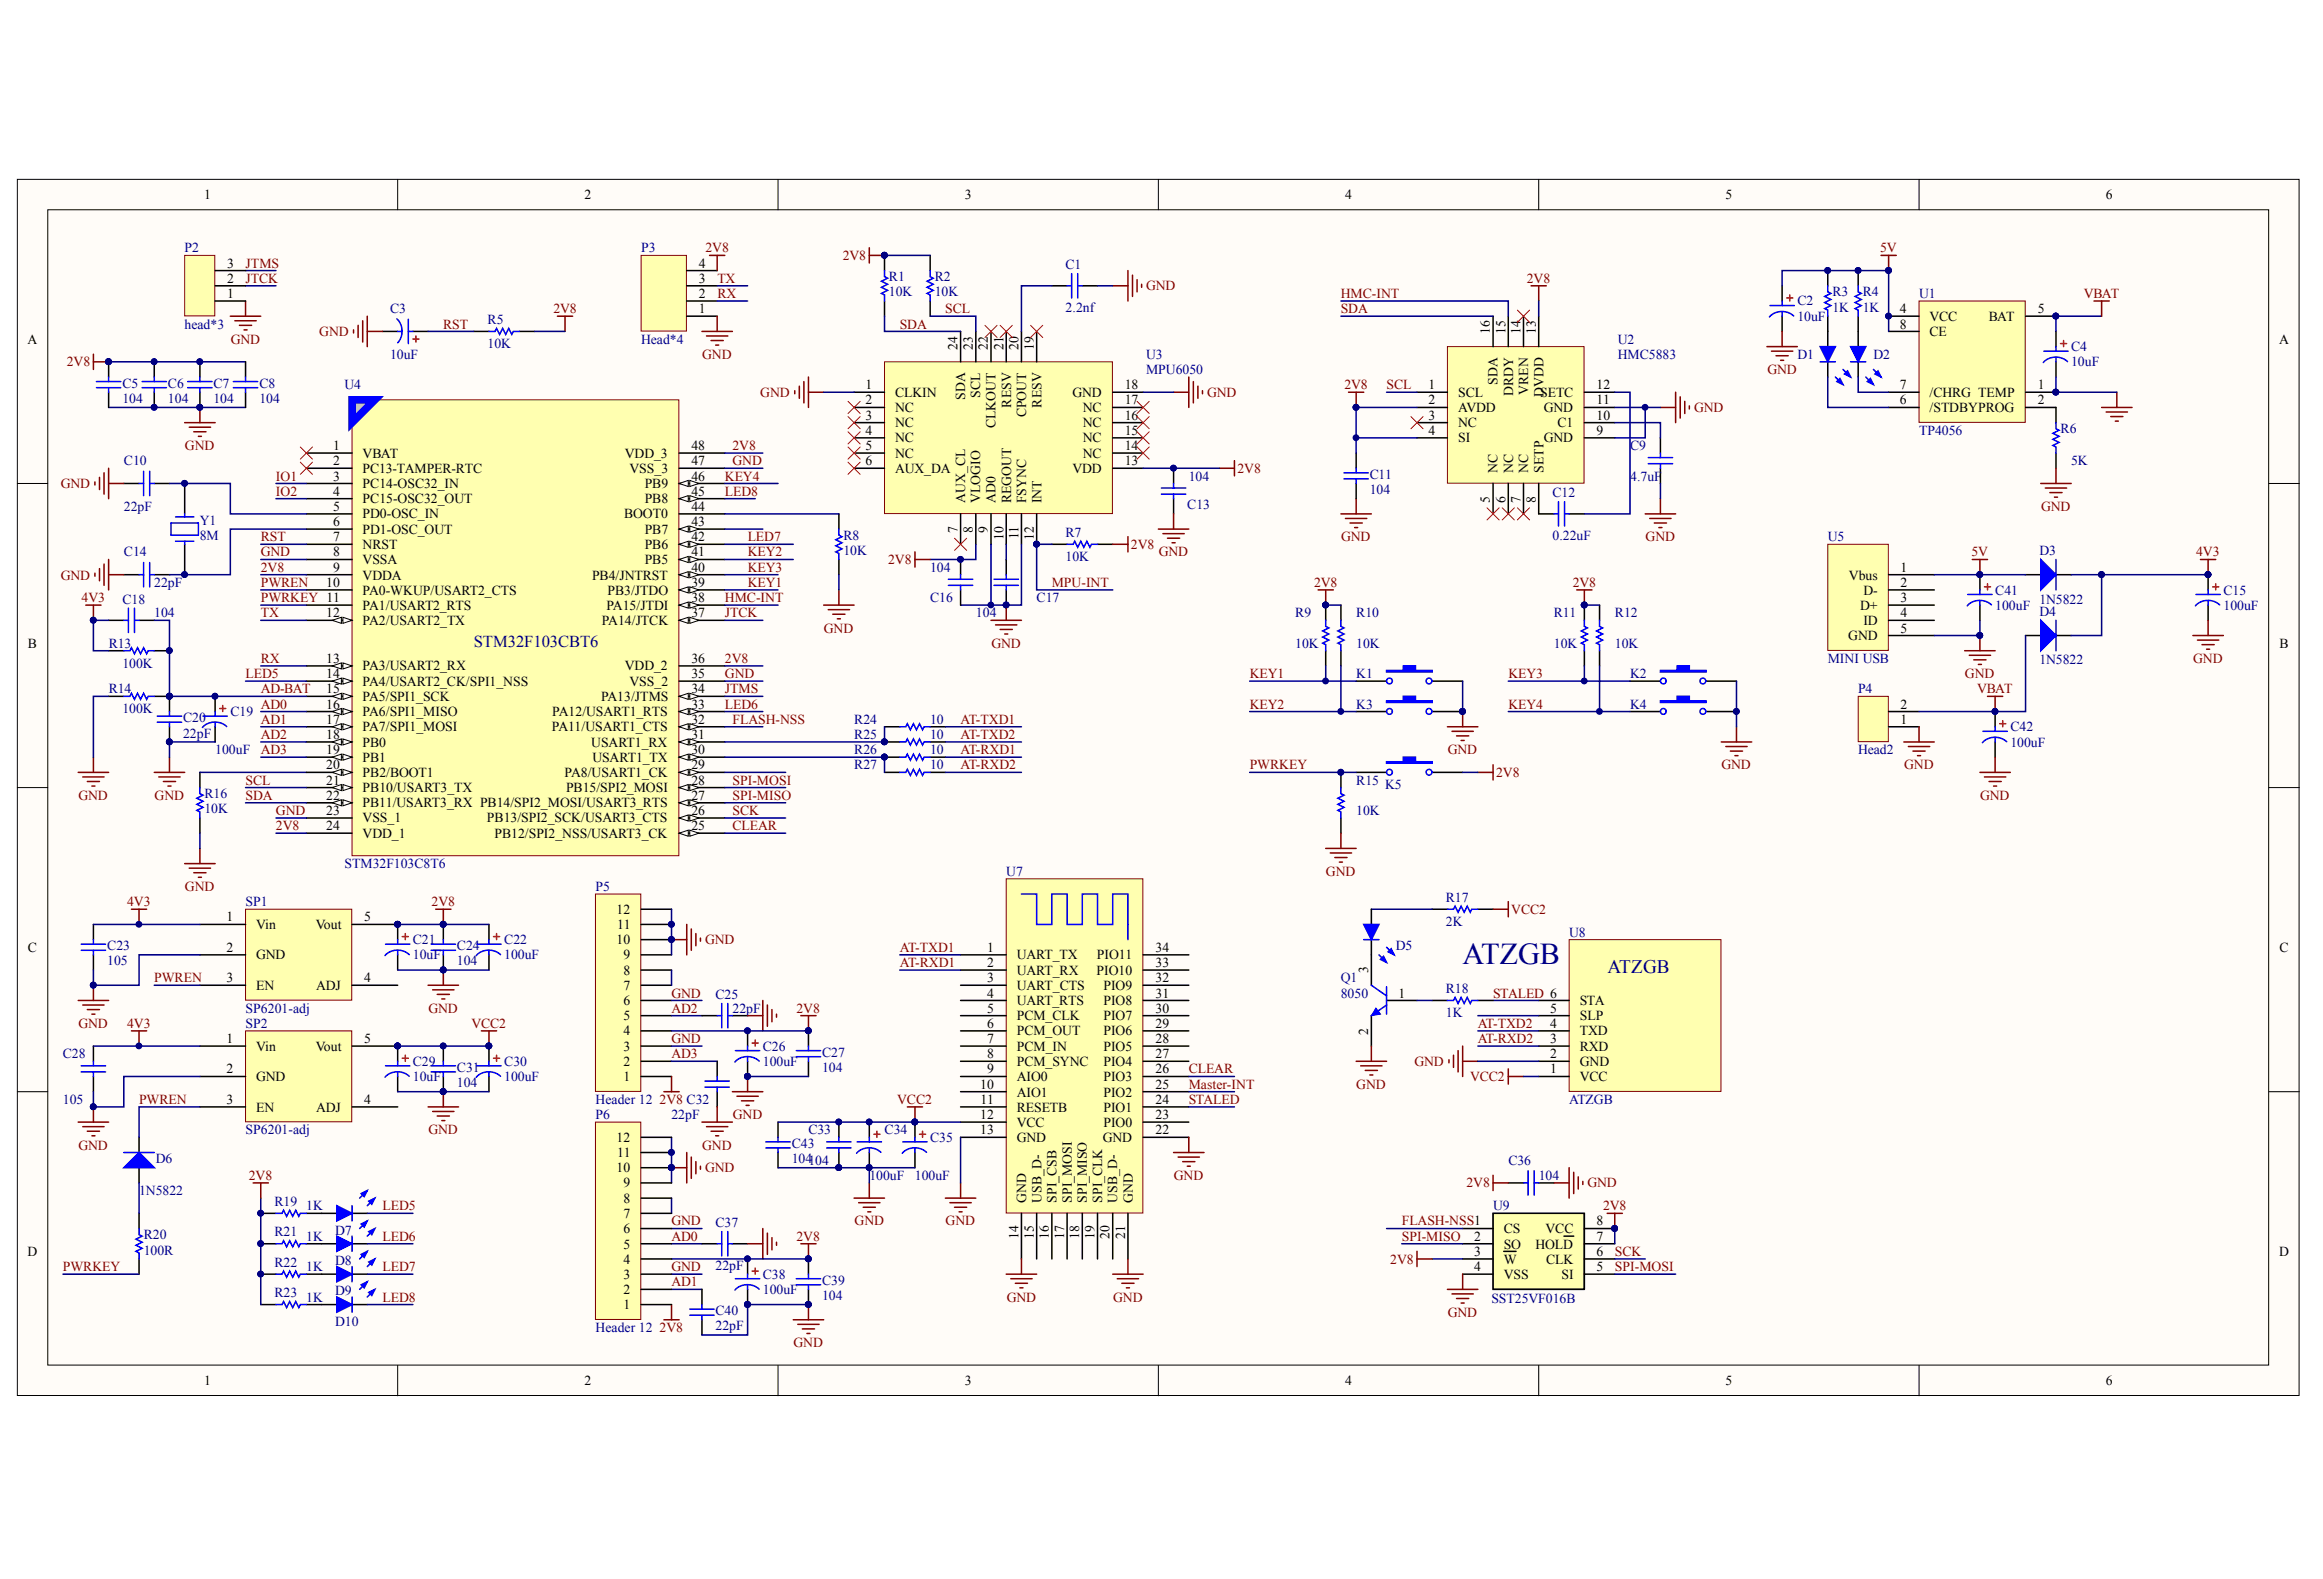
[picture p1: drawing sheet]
<svg xmlns="http://www.w3.org/2000/svg" width="272mm" height="185mm" viewBox="0 0 272 185" stroke-linecap="round" stroke-linejoin="round" font-family="sans-serif">
<defs><g id="words">
<text font-size="3.6" fill="#000080" x="171.2" y="112.8">ATZGB</text>
<text font-size="2.2" fill="#000080" x="188.2" y="114">ATZGB</text>
<text font-size="1.9" fill="#000080" x="55.5" y="75.7">STM32F103CBT6</text>
<g font-size="1.6">
<text x="23.9" y="23.3">1</text>
<text x="68.4" y="23.3">2</text>
<text x="113" y="23.3">3</text>
<text x="157.5" y="23.3">4</text>
<text x="202" y="23.3">5</text>
<text x="246.6" y="23.3">6</text>
<text x="26.6" y="34.9">1</text>
<text x="26.6" y="33.1">2</text>
<text x="26.6" y="31.3">3</text>
<text x="81.8" y="34.9">2</text>
<text x="81.8" y="33.1">3</text>
<text x="81.8" y="31.3">4</text>
<text x="3.2" y="40.2">A</text>
<text x="81.8" y="36.7">1</text>
<text x="112.1" y="40.9" transform="rotate(-90 112.1 40.9)">24</text>
<text x="113.9" y="40.9" transform="rotate(-90 113.9 40.9)">23</text>
<text x="115.7" y="40.9" transform="rotate(-90 115.7 40.9)">22</text>
<text x="117.5" y="40.9" transform="rotate(-90 117.5 40.9)">21</text>
<text x="119.3" y="40.9" transform="rotate(-90 119.3 40.9)">20</text>
<text x="121" y="40.9" transform="rotate(-90 121 40.9)">19</text>
<text x="174.5" y="39.1" transform="rotate(-90 174.5 39.1)">16</text>
<text x="176.3" y="39.1" transform="rotate(-90 176.3 39.1)">15</text>
<text x="178" y="39.1" transform="rotate(-90 178 39.1)">14</text>
<text x="179.8" y="39.1" transform="rotate(-90 179.8 39.1)">13</text>
<text x="222.5" y="36.7">4</text>
<text x="222.5" y="38.5">8</text>
<text x="225.9" y="37.6">VCC</text>
<text x="225.9" y="39.4">CE</text>
<text x="232.9" y="37.6">BAT</text>
<text x="238.6" y="36.7">5</text>
<text x="266.9" y="40.2">A</text>
<text x="101.3" y="45.6">1</text>
<text x="101.3" y="47.3">2</text>
<text x="104.8" y="46.5">CLKIN</text>
<text x="113" y="46.8" transform="rotate(-90 113 46.8)">SDA</text>
<text x="114.8" y="46.5" transform="rotate(-90 114.8 46.5)">SCL</text>
<text x="118.4" y="47.7" transform="rotate(-90 118.4 47.7)">RESV</text>
<text x="121.9" y="47.7" transform="rotate(-90 121.9 47.7)">RESV</text>
<text x="125.6" y="46.5">GND</text>
<text x="131.7" y="47.3">17</text>
<text x="131.7" y="45.6">18</text>
<text x="167.3" y="45.6">1</text>
<text x="167.3" y="47.3">2</text>
<text x="170.7" y="46.5">SCL</text>
<text x="175.3" y="45.1" transform="rotate(-90 175.3 45.1)">SDA</text>
<text x="177.2" y="46.4" transform="rotate(-90 177.2 46.4)">DRDY</text>
<text x="178.9" y="46.2" transform="rotate(-90 178.9 46.2)">VREN</text>
<text x="180.3" y="46.5">SETC</text>
<text x="180.7" y="46.5" transform="rotate(-90 180.7 46.5)">DVDD</text>
<text x="186.9" y="47.3">11</text>
<text x="186.9" y="45.6">12</text>
<text x="222.5" y="45.6">7</text>
<text x="222.5" y="47.3">6</text>
<text x="225.9" y="46.5">/CHRG TEMP</text>
<text x="238.6" y="47.3">2</text>
<text x="238.6" y="45.6">1</text>
<text x="39" y="52.7">1</text>
<text x="42.5" y="53.6">VBAT</text>
<text x="73.2" y="53.6">VDD_3</text>
<text x="80.9" y="52.7">48</text>
<text x="101.3" y="49.1">3</text>
<text x="101.3" y="50.9">4</text>
<text x="101.3" y="52.7">5</text>
<text x="104.8" y="48.2">NC</text>
<text x="104.8" y="50">NC</text>
<text x="104.8" y="51.8">NC</text>
<text x="104.8" y="53.6">NC</text>
<text x="116.6" y="50.1" transform="rotate(-90 116.6 50.1)">CLKOUT</text>
<text x="120.2" y="48.9" transform="rotate(-90 120.2 48.9)">CPOUT</text>
<text x="126.8" y="53.6">NC</text>
<text x="126.8" y="51.8">NC</text>
<text x="126.8" y="50">NC</text>
<text x="126.8" y="48.2">NC</text>
<text x="131.7" y="52.7">14</text>
<text x="131.7" y="50.9">15</text>
<text x="131.7" y="49.1">16</text>
<text x="167.3" y="49.1">3</text>
<text x="167.3" y="50.9">4</text>
<text x="170.7" y="48.2">AVDD</text>
<text x="170.7" y="50">NC</text>
<text x="170.7" y="51.8">SI</text>
<text x="180.8" y="51.8">GND</text>
<text x="180.8" y="48.2">GND</text>
<text x="182.4" y="50">C1</text>
<text x="186.9" y="50.9">9</text>
<text x="186.9" y="49.1">10</text>
<text x="225.9" y="48.2">/STDBYPROG</text>
<text x="39" y="54.5">2</text>
<text x="39" y="56.3">3</text>
<text x="39" y="58">4</text>
<text x="39" y="59.8">5</text>
<text x="42.5" y="55.4">PC13-TAMPER-RTC</text>
<text x="42.5" y="57.1">PC14-OSC32_IN</text>
<text x="42.5" y="58.9">PC15-OSC32_OUT</text>
<text x="73.7" y="55.4">VSS_3</text>
<text x="75.5" y="58.9">PB8</text>
<text x="75.5" y="57.1">PB9</text>
<text x="80.9" y="59.8">44</text>
<text x="80.9" y="58">45</text>
<text x="80.9" y="56.3">46</text>
<text x="80.9" y="54.5">47</text>
<text x="101.3" y="54.5">6</text>
<text x="104.8" y="55.4">AUX_DA</text>
<text x="113" y="58.9" transform="rotate(-90 113 58.9)">AUX_CL</text>
<text x="114.8" y="58.9" transform="rotate(-90 114.8 58.9)">VLOGIO</text>
<text x="116.6" y="58.9" transform="rotate(-90 116.6 58.9)">AD0</text>
<text x="118.4" y="58.9" transform="rotate(-90 118.4 58.9)">REGOUT</text>
<text x="120.2" y="58.9" transform="rotate(-90 120.2 58.9)">FSYNC</text>
<text x="121.9" y="58.9" transform="rotate(-90 121.9 58.9)">INT</text>
<text x="125.6" y="55.4">VDD</text>
<text x="131.7" y="54.5">13</text>
<text x="174.5" y="58.8" transform="rotate(-90 174.5 58.8)">5</text>
<text x="175.3" y="55.4" transform="rotate(-90 175.3 55.4)">NC</text>
<text x="176.3" y="58.8" transform="rotate(-90 176.3 58.8)">6</text>
<text x="177.2" y="55.4" transform="rotate(-90 177.2 55.4)">NC</text>
<text x="178" y="58.8" transform="rotate(-90 178 58.8)">7</text>
<text x="178.9" y="55.4" transform="rotate(-90 178.9 55.4)">NC</text>
<text x="179.8" y="58.8" transform="rotate(-90 179.8 58.8)">8</text>
<text x="180.7" y="55.4" transform="rotate(-90 180.7 55.4)">SETP</text>
<text x="39" y="61.6">6</text>
<text x="39" y="63.4">7</text>
<text x="39" y="65.1">8</text>
<text x="42.5" y="60.7">PD0-OSC_IN</text>
<text x="42.5" y="62.5">PD1-OSC_OUT</text>
<text x="42.5" y="64.3">NRST</text>
<text x="73.1" y="60.7">BOOT0</text>
<text x="75.5" y="64.3">PB6</text>
<text x="75.5" y="62.5">PB7</text>
<text x="80.9" y="65.1">41</text>
<text x="80.9" y="63.4">42</text>
<text x="80.9" y="61.6">43</text>
<text x="112.1" y="62.4" transform="rotate(-90 112.1 62.4)">7</text>
<text x="113.9" y="62.4" transform="rotate(-90 113.9 62.4)">8</text>
<text x="115.7" y="62.4" transform="rotate(-90 115.7 62.4)">9</text>
<text x="117.5" y="63.2" transform="rotate(-90 117.5 63.2)">10</text>
<text x="119.3" y="63.2" transform="rotate(-90 119.3 63.2)">11</text>
<text x="121" y="63.2" transform="rotate(-90 121 63.2)">12</text>
<text x="38.2" y="68.7">10</text>
<text x="39" y="66.9">9</text>
<text x="42.5" y="66">VSSA</text>
<text x="42.5" y="67.8">VDDA</text>
<text x="42.5" y="69.6">PA0-WKUP/USART2_CTS</text>
<text x="42.5" y="71.4">PA1/USART2_RTS</text>
<text x="69.3" y="67.8">PB4/JNTRST</text>
<text x="71" y="71.4">PA15/JTDI</text>
<text x="71.1" y="69.6">PB3/JTDO</text>
<text x="75.5" y="66">PB5</text>
<text x="80.9" y="70.5">38</text>
<text x="80.9" y="68.7">39</text>
<text x="80.9" y="66.9">40</text>
<text x="216.5" y="67.8">Vbus</text>
<text x="217.8" y="71.4">D+</text>
<text x="218.2" y="69.6">D-</text>
<text x="222.5" y="66.9">1</text>
<text x="222.5" y="68.7">2</text>
<text x="222.5" y="70.5">3</text>
<text x="3.3" y="75.8">B</text>
<text x="38.2" y="72.3">12</text>
<text x="38.2" y="77.6">13</text>
<text x="42.5" y="73.2">PA2/USART2_TX</text>
<text x="70.5" y="73.2">PA14/JTCK</text>
<text x="80.9" y="77.6">36</text>
<text x="80.9" y="72.3">37</text>
<text x="216.4" y="74.9">GND</text>
<text x="218.2" y="73.2">ID</text>
<text x="222.5" y="72.3">4</text>
<text x="222.5" y="74.1">5</text>
<text x="266.9" y="75.8">B</text>
<text x="38.2" y="79.4">14</text>
<text x="38.2" y="81.2">15</text>
<text x="38.2" y="83">16</text>
<text x="42.5" y="78.5">PA3/USART2_RX</text>
<text x="42.5" y="80.3">PA4/USART2_CK/SPI1_NSS</text>
<text x="42.5" y="82">PA5/SPI1_SCK</text>
<text x="42.5" y="83.9">PA6/SPI1_MISO</text>
<text x="64.7" y="83.9">PA12/USART1_RTS</text>
<text x="70.4" y="82">PA13/JTMS</text>
<text x="73.2" y="78.5">VDD_2</text>
<text x="73.7" y="80.3">VSS_2</text>
<text x="80.9" y="83">33</text>
<text x="80.9" y="81.2">34</text>
<text x="80.9" y="79.4">35</text>
<text x="222.5" y="83">2</text>
<text x="38.2" y="84.7">17</text>
<text x="38.2" y="86.5">18</text>
<text x="38.2" y="88.3">19</text>
<text x="42.5" y="85.6">PA7/SPI1_MOSI</text>
<text x="42.5" y="87.4">PB0</text>
<text x="42.5" y="89.2">PB1</text>
<text x="64.6" y="85.6">PA11/USART1_CTS</text>
<text x="69.2" y="87.4">USART1_RX</text>
<text x="69.4" y="89.2">USART1_TX</text>
<text x="80.9" y="88.3">30</text>
<text x="80.9" y="86.5">31</text>
<text x="80.9" y="84.7">32</text>
<text x="222.5" y="84.7">1</text>
<text x="38.2" y="90.1">20</text>
<text x="38.2" y="91.9">21</text>
<text x="38.2" y="93.6">22</text>
<text x="38.2" y="95.4">23</text>
<text x="42.5" y="91">PB2/BOOT1</text>
<text x="42.5" y="92.7">PB10/USART3_TX</text>
<text x="42.5" y="94.5">PB11/USART3_RX PB14/SPI2_MOSI/USART3_RTS</text>
<text x="66.1" y="91">PA8/USART1_CK</text>
<text x="66.3" y="92.7">PB15/SPI2_MOSI</text>
<text x="80.9" y="95.4">26</text>
<text x="80.9" y="93.6">27</text>
<text x="80.9" y="91.9">28</text>
<text x="80.9" y="90.1">29</text>
<text x="38.2" y="97.2">24</text>
<text x="42.5" y="96.3">VSS_1</text>
<text x="42.5" y="98.1">VDD_1</text>
<text x="57" y="96.3">PB13/SPI2_SCK/USART3_CTS</text>
<text x="57.9" y="98.1">PB12/SPI2_NSS/USART3_CK</text>
<text x="80.9" y="97.2">25</text>
<text x="26.5" y="107.9">1</text>
<text x="42.6" y="107.9">5</text>
<text x="72.2" y="107">12</text>
<text x="3.3" y="111.4">C</text>
<text x="26.5" y="111.4">2</text>
<text x="30" y="108.8">Vin</text>
<text x="30" y="112.3">GND</text>
<text x="37" y="108.8">Vout</text>
<text x="72.2" y="110.5">10</text>
<text x="72.3" y="108.8">11</text>
<text x="73" y="112.3">9</text>
<text x="115.6" y="111.4">1</text>
<text x="115.6" y="113.2">2</text>
<text x="119.1" y="112.3">UART_TX</text>
<text x="128.4" y="112.3">PIO11</text>
<text x="135.3" y="113.2">33</text>
<text x="135.3" y="111.4">34</text>
<text x="160.2" y="113.9" transform="rotate(-90 160.2 113.9)">3</text>
<text x="266.9" y="111.4">C</text>
<text x="26.5" y="115">3</text>
<text x="30" y="115.9">EN</text>
<text x="37" y="115.9">ADJ</text>
<text x="42.6" y="115">4</text>
<text x="73" y="119.5">5</text>
<text x="73" y="117.7">6</text>
<text x="73" y="115.9">7</text>
<text x="73" y="114.1">8</text>
<text x="115.6" y="115">3</text>
<text x="115.6" y="116.8">4</text>
<text x="115.6" y="118.6">5</text>
<text x="119.1" y="114.1">UART_RX</text>
<text x="119.1" y="115.9">UART_CTS</text>
<text x="119.1" y="117.7">UART_RTS</text>
<text x="119.1" y="119.5">PCM_CLK</text>
<text x="128.4" y="114.1">PIO10</text>
<text x="129.2" y="119.5">PIO7</text>
<text x="129.2" y="117.7">PIO8</text>
<text x="129.2" y="115.9">PIO9</text>
<text x="135.3" y="118.6">30</text>
<text x="135.3" y="116.8">31</text>
<text x="135.3" y="115">32</text>
<text x="163.8" y="116.8">1</text>
<text x="181.5" y="118.6">5</text>
<text x="185" y="119.5">SLP</text>
<text x="185" y="117.7">STA</text>
<text x="26.5" y="122.1">1</text>
<text x="26.5" y="125.7">2</text>
<text x="30" y="123">Vin</text>
<text x="37" y="123">Vout</text>
<text x="42.6" y="122.1">5</text>
<text x="73" y="124.8">2</text>
<text x="73" y="123">3</text>
<text x="73" y="121.2">4</text>
<text x="115.6" y="120.3">6</text>
<text x="115.6" y="122.1">7</text>
<text x="115.6" y="123.9">8</text>
<text x="115.6" y="125.7">9</text>
<text x="119.1" y="121.2">PCM_OUT</text>
<text x="119.1" y="123">PCM_IN</text>
<text x="119.1" y="124.8">PCM_SYNC</text>
<text x="129.2" y="124.8">PIO4</text>
<text x="129.2" y="123">PIO5</text>
<text x="129.2" y="121.2">PIO6</text>
<text x="135.3" y="125.7">26</text>
<text x="135.3" y="123.9">27</text>
<text x="135.3" y="122.1">28</text>
<text x="135.3" y="120.3">29</text>
<text x="160.2" y="121.1" transform="rotate(-90 160.2 121.1)">2</text>
<text x="181.5" y="125.7">1</text>
<text x="181.5" y="123.9">2</text>
<text x="181.5" y="122.1">3</text>
<text x="181.5" y="120.3">4</text>
<text x="185" y="124.8">GND</text>
<text x="185" y="123">RXD</text>
<text x="185" y="121.2">TXD</text>
<text x="26.5" y="129.3">3</text>
<text x="30" y="126.6">GND</text>
<text x="30" y="130.1">EN</text>
<text x="37" y="130.1">ADJ</text>
<text x="42.6" y="129.3">4</text>
<text x="73" y="126.6">1</text>
<text x="114.8" y="127.4">10</text>
<text x="114.8" y="131">12</text>
<text x="114.8" y="129.3">11</text>
<text x="119.1" y="126.6">AIO0</text>
<text x="119.1" y="128.4">AIO1</text>
<text x="119.1" y="130.1">RESETB</text>
<text x="119.1" y="131.9">VCC</text>
<text x="129.2" y="131.9">PIO0</text>
<text x="129.2" y="130.1">PIO1</text>
<text x="129.2" y="128.4">PIO2</text>
<text x="129.2" y="126.6">PIO3</text>
<text x="135.3" y="131">23</text>
<text x="135.3" y="129.3">24</text>
<text x="135.3" y="127.4">25</text>
<text x="185" y="126.6">VCC</text>
<text x="72.2" y="137.2">10</text>
<text x="72.2" y="133.7">12</text>
<text x="72.3" y="135.5">11</text>
<text x="114.8" y="132.8">13</text>
<text x="119.1" y="133.7">GND</text>
<text x="129.1" y="133.7">GND</text>
<text x="135.3" y="132.8">22</text>
<text x="73" y="142.6">7</text>
<text x="73" y="140.8">8</text>
<text x="73" y="139">9</text>
<text x="120.2" y="140.8" transform="rotate(-90 120.2 140.8)">GND</text>
<text x="121.9" y="140.8" transform="rotate(-90 121.9 140.8)">USB_D-</text>
<text x="123.7" y="140.8" transform="rotate(-90 123.7 140.8)">SPI_CSB</text>
<text x="125.5" y="140.8" transform="rotate(-90 125.5 140.8)">SPI_MOSI</text>
<text x="127.3" y="140.8" transform="rotate(-90 127.3 140.8)">SPI_MISO</text>
<text x="129" y="140.8" transform="rotate(-90 129 140.8)">SPI_CLK</text>
<text x="130.8" y="140.8" transform="rotate(-90 130.8 140.8)">USB_D-</text>
<text x="132.6" y="140.8" transform="rotate(-90 132.6 140.8)">GND</text>
<text x="186.9" y="143.5">8</text>
<text x="3.2" y="147.1">D</text>
<text x="73" y="149.7">3</text>
<text x="73" y="147.9">4</text>
<text x="73" y="146.2">5</text>
<text x="73" y="144.4">6</text>
<text x="119.3" y="145.1" transform="rotate(-90 119.3 145.1)">14</text>
<text x="121" y="145.1" transform="rotate(-90 121 145.1)">15</text>
<text x="122.8" y="145.1" transform="rotate(-90 122.8 145.1)">16</text>
<text x="124.6" y="145.1" transform="rotate(-90 124.6 145.1)">17</text>
<text x="126.4" y="145.1" transform="rotate(-90 126.4 145.1)">18</text>
<text x="128.1" y="145.1" transform="rotate(-90 128.1 145.1)">19</text>
<text x="129.9" y="145.1" transform="rotate(-90 129.9 145.1)">20</text>
<text x="131.7" y="145.1" transform="rotate(-90 131.7 145.1)">21</text>
<text x="172.6" y="145.3">2</text>
<text x="172.6" y="147.1">3</text>
<text x="172.6" y="148.8">4</text>
<text x="176.1" y="144.4">CS</text>
<text x="176.1" y="146.2">SO</text>
<text x="176.1" y="147.9">W</text>
<text x="176.1" y="149.7">VSS</text>
<text x="179.8" y="146.2">HOLD</text>
<text x="181" y="144.4">VCC</text>
<text x="181.1" y="147.9">CLK</text>
<text x="182.8" y="149.7">SI</text>
<text x="186.9" y="148.8">5</text>
<text x="186.9" y="147.1">6</text>
<text x="186.9" y="145.3">7</text>
<text x="266.9" y="147.1">D</text>
<text x="73" y="153.3">1</text>
<text x="73" y="151.5">2</text>
<text x="23.9" y="162.2">1</text>
<text x="68.4" y="162.2">2</text>
<text x="113" y="162.2">3</text>
<text x="157.5" y="162.2">4</text>
<text x="202" y="162.2">5</text>
<text x="246.6" y="162.2">6</text>
</g>
<g font-size="1.6" fill="#000080">
<text x="21.6" y="29.5">P2</text>
<text x="75.1" y="29.5">P3</text>
<text x="104.1" y="34.7">10K</text>
<text x="104.1" y="32.9">R1</text>
<text x="109.5" y="34.7">10K</text>
<text x="109.5" y="32.9">R2</text>
<text x="124.8" y="31.5">C1</text>
<text x="210.4" y="35.8">C2</text>
<text x="214.5" y="34.7">R3</text>
<text x="218.1" y="34.7">R4</text>
<text x="224.7" y="34.9">U1</text>
<text x="21.6" y="38.5">head*3</text>
<text x="45.7" y="36.6">C3</text>
<text x="57.1" y="40.7">10K</text>
<text x="57.1" y="37.9">R5</text>
<text x="75.1" y="40.2">Head*4</text>
<text x="124.8" y="36.5">2.2nf</text>
<text x="189.4" y="40.2">U2</text>
<text x="210.4" y="37.6">10uF</text>
<text x="214.5" y="36.5">1K</text>
<text x="218.1" y="36.5">1K</text>
<text x="242.5" y="41.1">C4</text>
<text x="14.3" y="47.2">104</text>
<text x="14.3" y="45.4">C5</text>
<text x="19.7" y="47.2">104</text>
<text x="19.7" y="45.4">C6</text>
<text x="25" y="47.2">104</text>
<text x="25" y="45.4">C7</text>
<text x="30.4" y="47.2">104</text>
<text x="30.4" y="45.4">C8</text>
<text x="40.3" y="45.6">U4</text>
<text x="45.7" y="42">10uF</text>
<text x="134.2" y="42">U3</text>
<text x="134.2" y="43.8">MPU6050</text>
<text x="189.4" y="42">HMC5883</text>
<text x="210.4" y="42">D1</text>
<text x="219.4" y="42">D2</text>
<text x="242.5" y="42.9">10uF</text>
<text x="190.9" y="52.7">C9</text>
<text x="224.7" y="50.9">TP4056</text>
<text x="241.3" y="50.7">R6</text>
<text x="14.5" y="59.8">22pF</text>
<text x="14.5" y="54.5">C10</text>
<text x="139" y="59.6">C13</text>
<text x="139.2" y="56.3">104</text>
<text x="160.4" y="57.9">104</text>
<text x="160.4" y="56.1">C11</text>
<text x="181.8" y="58.2">C12</text>
<text x="190.9" y="56.3">4.7uF</text>
<text x="242.5" y="54.5">5K</text>
<text x="14.5" y="65.1">C14</text>
<text x="23.4" y="61.4">Y1</text>
<text x="23.4" y="63.2">8M</text>
<text x="98.8" y="65">10K</text>
<text x="98.8" y="63.2">R8</text>
<text x="124.8" y="65.7">10K</text>
<text x="124.8" y="62.9">R7</text>
<text x="181.8" y="63.2">0.22uF</text>
<text x="214" y="63.4">U5</text>
<text x="238.8" y="65">D3</text>
<text x="14.3" y="70.7">C18</text>
<text x="18.1" y="68.7">22pF</text>
<text x="108.9" y="70.5">C16</text>
<text x="108.9" y="66.9">104</text>
<text x="121.4" y="70.5">C17</text>
<text x="233.6" y="71.4">100uF</text>
<text x="233.6" y="69.6">C41</text>
<text x="238.8" y="70.7">1N5822</text>
<text x="260.3" y="71.4">100uF</text>
<text x="260.3" y="69.6">C15</text>
<text x="12.7" y="75.8">R13</text>
<text x="18.1" y="72.3">104</text>
<text x="114.3" y="72.3">104</text>
<text x="151.7" y="75.8">10K</text>
<text x="151.7" y="72.3">R9</text>
<text x="158.8" y="75.8">10K</text>
<text x="158.8" y="72.3">R10</text>
<text x="181.9" y="75.8">10K</text>
<text x="181.9" y="72.3">R11</text>
<text x="189.1" y="75.8">10K</text>
<text x="189.1" y="72.3">R12</text>
<text x="214" y="77.6">MINI USB</text>
<text x="238.8" y="72.1">D4</text>
<text x="238.8" y="77.8">1N5822</text>
<text x="12.7" y="81.2">R14</text>
<text x="14.3" y="78.2">100K</text>
<text x="14.3" y="83.5">100K</text>
<text x="27" y="83.9">C19</text>
<text x="158.8" y="79.4">K1</text>
<text x="158.8" y="83">K3</text>
<text x="190.9" y="79.4">K2</text>
<text x="190.9" y="83">K4</text>
<text x="217.5" y="81.2">P4</text>
<text x="21.4" y="86.4">22pF</text>
<text x="21.4" y="84.5">C20</text>
<text x="25.2" y="88.3">100uF</text>
<text x="100" y="84.7">R24</text>
<text x="100" y="86.5">R25</text>
<text x="100" y="88.3">R26</text>
<text x="108.9" y="84.7">10</text>
<text x="108.9" y="86.5">10</text>
<text x="108.9" y="88.3">10</text>
<text x="217.5" y="88.3">Head2</text>
<text x="235.4" y="87.4">100uF</text>
<text x="235.4" y="85.6">C42</text>
<text x="23.9" y="95.2">10K</text>
<text x="23.9" y="93.5">R16</text>
<text x="100" y="90.1">R27</text>
<text x="108.9" y="90.1">10</text>
<text x="158.8" y="95.4">10K</text>
<text x="158.8" y="91.9">R15</text>
<text x="162.2" y="92.4">K5</text>
<text x="40.3" y="101.7">STM32F103C8T6</text>
<text x="28.8" y="106.1">SP1</text>
<text x="69.7" y="104.3">P5</text>
<text x="117.8" y="102.5">U7</text>
<text x="169.3" y="105.5">R17</text>
<text x="12.6" y="113">105</text>
<text x="12.6" y="111.3">C23</text>
<text x="48.3" y="112.3">10uF</text>
<text x="48.3" y="110.5">C21</text>
<text x="53.5" y="113">104</text>
<text x="53.5" y="111.3">C24</text>
<text x="59" y="112.3">100uF</text>
<text x="59" y="110.5">C22</text>
<text x="163.4" y="111.3">D5</text>
<text x="169.3" y="108.4">2K</text>
<text x="183.7" y="109.6">U8</text>
<text x="28.8" y="118.6">SP6201-adj</text>
<text x="83.8" y="117">C25</text>
<text x="85.8" y="118.6">22pF</text>
<text x="157" y="115">Q1</text>
<text x="157" y="116.8">8050</text>
<text x="169.3" y="119.1">1K</text>
<text x="169.3" y="116.2">R18</text>
<text x="7.4" y="123.9">C28</text>
<text x="28.8" y="120.3">SP2</text>
<text x="48.3" y="124.8">C29</text>
<text x="53.5" y="125.5">C31</text>
<text x="59" y="124.8">C30</text>
<text x="89.3" y="124.8">100uF</text>
<text x="89.3" y="123">C26</text>
<text x="96.3" y="125.5">104</text>
<text x="96.3" y="123.7">C27</text>
<text x="7.4" y="129.3">105</text>
<text x="48.3" y="126.6">10uF</text>
<text x="53.5" y="127.3">104</text>
<text x="59" y="126.6">100uF</text>
<text x="69.7" y="129.3">Header 12</text>
<text x="69.7" y="131">P6</text>
<text x="78.6" y="131">22pF</text>
<text x="183.7" y="129.3">ATZGB</text>
<text x="18.2" y="136.2">D6</text>
<text x="28.8" y="132.8">SP6201-adj</text>
<text x="92.7" y="136.2">104104</text>
<text x="92.7" y="134.4">C43</text>
<text x="94.6" y="132.8">C33</text>
<text x="103.6" y="132.8">C34</text>
<text x="108.9" y="133.7">C35</text>
<text x="176.6" y="136.4">C36</text>
<text x="16.3" y="139.9">1N5822</text>
<text x="32.1" y="141.2">R19</text>
<text x="35.9" y="141.7">1K</text>
<text x="83.8" y="143.7">C37</text>
<text x="101.8" y="138.1">100uF</text>
<text x="107.1" y="138.1">100uF</text>
<text x="174.8" y="141.7">U9</text>
<text x="180.2" y="138.1">104</text>
<text x="16.8" y="146.9">100R</text>
<text x="16.8" y="145.1">R20</text>
<text x="32.1" y="148.3">R22</text>
<text x="32.1" y="144.7">R21</text>
<text x="35.9" y="148.8">1K</text>
<text x="35.9" y="145.3">1K</text>
<text x="39.2" y="144.6">D7</text>
<text x="39.2" y="148.1">D8</text>
<text x="83.8" y="148.7">22pF</text>
<text x="89.3" y="149.7">C38</text>
<text x="32.1" y="151.8">R23</text>
<text x="35.9" y="152.4">1K</text>
<text x="39.2" y="151.7">D9</text>
<text x="39.2" y="155.2">D10</text>
<text x="69.7" y="155.9">Header 12</text>
<text x="83.8" y="155.8">22pF</text>
<text x="83.8" y="154">C40</text>
<text x="89.3" y="151.5">100uF</text>
<text x="96.3" y="152.2">104</text>
<text x="96.3" y="150.4">C39</text>
<text x="174.6" y="152.5">SST25VF016B</text>
</g>
<g font-size="1.6" fill="#800000">
<text x="82.6" y="29.5">2V8</text>
<text x="220.1" y="29.5">5V</text>
<text x="28.8" y="31.3">JTMS</text>
<text x="28.8" y="33.1">JTCK</text>
<text x="84" y="34.9">RX</text>
<text x="84" y="33.1">TX</text>
<text x="98.7" y="30.4">2V8</text>
<text x="134.2" y="34">GND</text>
<text x="157" y="34.9">HMC-INT</text>
<text x="178.8" y="33.1">2V8</text>
<text x="244" y="34.9">VBAT</text>
<text x="27" y="40.2">GND</text>
<text x="37.4" y="39.4">GND</text>
<text x="51.9" y="38.5">RST</text>
<text x="64.8" y="36.7">2V8</text>
<text x="105.3" y="38.5">SDA</text>
<text x="110.7" y="36.7">SCL</text>
<text x="157" y="36.7">SDA</text>
<text x="7.8" y="42.9">2V8</text>
<text x="82.2" y="42">GND</text>
<text x="89" y="46.5">GND</text>
<text x="141.3" y="46.5">GND</text>
<text x="157.4" y="45.6">2V8</text>
<text x="162.4" y="45.6">SCL</text>
<text x="206.9" y="43.8">GND</text>
<text x="21.7" y="52.7">GND</text>
<text x="85.8" y="52.7">2V8</text>
<text x="198.3" y="48.2">GND</text>
<text x="7.1" y="57.1">GND</text>
<text x="32.3" y="56.3">IO1</text>
<text x="32.3" y="58">IO2</text>
<text x="84.9" y="58">LED8</text>
<text x="84.9" y="56.3">KEY4</text>
<text x="85.8" y="54.5">GND</text>
<text x="144.9" y="55.4">2V8</text>
<text x="239" y="59.8">GND</text>
<text x="30.5" y="63.4">RST</text>
<text x="30.5" y="65.1">GND</text>
<text x="87.5" y="63.4">LED7</text>
<text x="87.5" y="65.1">KEY2</text>
<text x="132.4" y="64.3">2V8</text>
<text x="135.7" y="65.1">GND</text>
<text x="157" y="63.4">GND</text>
<text x="192.7" y="63.4">GND</text>
<text x="230.8" y="65.1">5V</text>
<text x="257.1" y="65.1">4V3</text>
<text x="7.1" y="67.8">GND</text>
<text x="9.6" y="70.5">4V3</text>
<text x="30.5" y="66.9">2V8</text>
<text x="30.5" y="68.7">PWREN</text>
<text x="30.5" y="70.5">PWRKEY 11</text>
<text x="84.9" y="70.5">HMC-INT</text>
<text x="87.5" y="68.7">KEY1</text>
<text x="87.5" y="66.9">KEY3</text>
<text x="104" y="66">2V8</text>
<text x="123.2" y="68.7">MPU-INT</text>
<text x="153.9" y="68.7">2V8</text>
<text x="184.1" y="68.7">2V8</text>
<text x="30.5" y="77.6">RX</text>
<text x="30.5" y="72.3">TX</text>
<text x="84.9" y="77.6">2V8</text>
<text x="84.9" y="72.3">JTCK</text>
<text x="96.5" y="74.1">GND</text>
<text x="116.1" y="75.8">GND</text>
<text x="256.8" y="77.6">GND</text>
<text x="28.8" y="79.4">LED5</text>
<text x="30.5" y="83">AD0</text>
<text x="30.5" y="81.2">AD-BAT</text>
<text x="84.9" y="79.4">GND</text>
<text x="84.9" y="81.2">JTMS</text>
<text x="84.9" y="83">LED6</text>
<text x="146.3" y="79.4">KEY1</text>
<text x="146.3" y="83">KEY2</text>
<text x="176.6" y="79.4">KEY3</text>
<text x="176.6" y="83">KEY4</text>
<text x="230.1" y="79.4">GND</text>
<text x="231.5" y="81.2">VBAT</text>
<text x="30.5" y="84.7">AD1</text>
<text x="30.5" y="86.5">AD2</text>
<text x="30.5" y="88.3">AD3</text>
<text x="85.8" y="84.7">FLASH-NSS</text>
<text x="112.5" y="86.5">AT-TXD2</text>
<text x="112.5" y="84.7">AT-TXD1</text>
<text x="112.5" y="88.3">AT-RXD1</text>
<text x="169.5" y="88.3">GND</text>
<text x="9.2" y="93.6">GND</text>
<text x="18.1" y="93.6">GND</text>
<text x="28.8" y="91.9">SCL</text>
<text x="28.8" y="93.6">SDA</text>
<text x="32.3" y="95.4">GND</text>
<text x="85.8" y="93.6">SPI-MISO</text>
<text x="85.8" y="95.4">SCK</text>
<text x="85.8" y="91.9">SPI-MOSI</text>
<text x="112.5" y="90.1">AT-RXD2</text>
<text x="146.3" y="90.1">PWRKEY</text>
<text x="175.2" y="91">2V8</text>
<text x="201.6" y="90.1">GND</text>
<text x="223" y="90.1">GND</text>
<text x="231.8" y="93.6">GND</text>
<text x="32.3" y="97.2">2V8</text>
<text x="85.8" y="97.2">CLEAR</text>
<text x="14.9" y="106.1">4V3</text>
<text x="21.7" y="104.3">GND</text>
<text x="50.5" y="106.1">2V8</text>
<text x="155.3" y="102.5">GND</text>
<text x="176.9" y="107">VCC2</text>
<text x="82.6" y="110.5">GND</text>
<text x="105.3" y="111.4">AT-TXD1</text>
<text x="105.3" y="113.2">AT-RXD1</text>
<text x="18.1" y="115">PWREN</text>
<text x="50.2" y="118.6">GND</text>
<text x="78.6" y="116.8">GND</text>
<text x="78.6" y="118.6">AD2</text>
<text x="93.3" y="118.6">2V8</text>
<text x="174.8" y="116.8">STALED 6</text>
<text x="9.2" y="120.3">GND</text>
<text x="14.9" y="120.3">4V3</text>
<text x="55.2" y="120.3">VCC2</text>
<text x="78.6" y="122.1">GND</text>
<text x="78.6" y="123.9">AD3</text>
<text x="139.2" y="125.7">CLEAR</text>
<text x="165.6" y="124.8">GND</text>
<text x="173" y="120.3">AT-TXD2</text>
<text x="173" y="122.1">AT-RXD2</text>
<text x="16.3" y="129.3">PWREN</text>
<text x="77.2" y="129.3">2V8 C32</text>
<text x="85.8" y="131">GND</text>
<text x="105.1" y="129.3">VCC2</text>
<text x="139.2" y="127.4">Master-INT</text>
<text x="139.2" y="129.3">STALED</text>
<text x="158.8" y="127.4">GND</text>
<text x="172.1" y="126.6">VCC2</text>
<text x="9.2" y="134.6">GND</text>
<text x="50.2" y="132.8">GND</text>
<text x="82.2" y="134.6">GND</text>
<text x="82.6" y="137.2">GND</text>
<text x="29.1" y="138.1">2V8</text>
<text x="44.8" y="141.7">LED5</text>
<text x="78.6" y="143.5">GND</text>
<text x="100.1" y="143.5">GND</text>
<text x="110.7" y="143.5">GND</text>
<text x="137.4" y="138.1">GND</text>
<text x="164.1" y="143.5">FLASH-NSS1</text>
<text x="171.7" y="139">2V8</text>
<text x="185.9" y="139">GND</text>
<text x="187.7" y="141.7">2V8</text>
<text x="7.4" y="148.8">PWRKEY</text>
<text x="44.8" y="145.3">LED6</text>
<text x="44.8" y="148.8">LED7</text>
<text x="78.6" y="148.8">GND</text>
<text x="78.6" y="145.3">AD0</text>
<text x="93.3" y="145.3">2V8</text>
<text x="162.8" y="147.9">2V8</text>
<text x="164.1" y="145.3">SPI-MISO</text>
<text x="189.1" y="147.1">SCK</text>
<text x="189.1" y="148.8">SPI-MOSI</text>
<text x="44.8" y="152.4">LED8</text>
<text x="77.2" y="155.9">2V8</text>
<text x="78.6" y="150.6">AD1</text>
<text x="117.9" y="152.4">GND</text>
<text x="130.3" y="152.4">GND</text>
<text x="169.5" y="154.2">GND</text>
<text x="92.9" y="157.7">GND</text>
</g>
</g></defs>
<g fill="#fffcf8" stroke="#000" stroke-width=".12">
<path d="M2 21h267.2v142.4h-267.2z"/>
<path d="M5.6 24.6h260v135.2h-260z"/>
</g>
<g fill="none" stroke="#000" stroke-width=".12">
<path d="M46.6 21v3.6M91.1 21v3.6M135.6 21v3.6M180.2 21v3.6M224.7 21v3.6M2 56.6h3.6M265.7 56.6h3.5M2 92.2h3.6M265.7 92.2h3.5M2 127.8h3.6M265.7 127.8h3.5M46.6 159.8v3.6"/>
<path d="M91.1 159.8v3.6M135.6 159.8v3.6M180.2 159.8v3.6M224.7 159.8v3.6"/>
</g>
<g fill="none" stroke="#000" stroke-width=".18">
<path d="M14.5 56.6h1.8M18.1 56.6h1.7M21.6 56.6v3.6M14.5 67.3h1.8M18.1 67.3h1.7M21.6 63.7v3.6M98.2 60.2v1.7M98.2 65.5v1.8M23.4 90.4v1.8M23.4 95.8v1.7M10.9 108.2v1.8M10.9 111.8v1.8"/>
<path d="M51.9 108.2v1.8M51.9 111.8v1.8"/>
</g>
<g fill="none" stroke="#00f" stroke-width=".18">
<path d="M16.3 56.6h.5M16.8 55.2v2.8M17.5 55.2v2.8M17.5 56.6h.6M16.3 67.3h.5M16.8 65.9v2.8M17.5 65.9v2.8M17.5 67.3h.6M20 61.2h3.2v1.5h-3.2zM20.6 63.4h2.1M20.6 60.5h2.1M21.6 60.2v.3"/>
<path d="M21.6 63.4v.3M98.2 61.9v.8l.4 .1-.7 .4 .7 .3-.7 .4 .7 .4-.7 .3 .3 .2v.7M23.4 92.2v.7l.4 .2-.8 .3 .8 .4-.8 .4 .8 .3-.8 .4 .4 .2v.7M9.5 110.5h2.9M9.5 111.3h2.9M10.9 110v.5M10.9 111.3v.5M50.5 110.5h2.8M50.5 111.3h2.8M51.9 110v.5M51.9 111.3v.5"/>
</g>
<g fill="none" stroke="#800000" stroke-width=".18">
<path d="M27 37h3.5M27.5 37.6h2.5M28 38.1h1.5M28.6 38.6h.3M28.7 35.2v1.8M11.1 56.4v.4M11.6 55.9v1.4M12.2 55.4v2.4M12.7 54.8v3.6M12.7 56.6h1.8M11.1 67.1v.4M11.6 66.6v1.4"/>
<path d="M12.2 66v2.5M12.7 65.5v3.6M12.7 67.3h1.8M96.4 70.8h3.6M97 71.4h2.5M97.5 71.9h1.4M98 72.4h.4M98.2 69.1v1.7M23.4 99.3v1.8M21.6 101.1h3.6M22.2 101.6h2.5M22.7 102.2h1.4"/>
<path d="M23.2 102.7h.4M51 106.4h1.8M51.9 106.4v1.8"/>
</g>
<path d="M28.7 31.7h3.6M28.7 33.5h3.6M23.4 90.4h12.5" fill="none" stroke="#000080" stroke-width=".18"/>
<g fill="#000080" stroke="#000080" stroke-width=".12">
<circle cx="21.6" cy="56.6" r=".34"/>
<circle cx="21.6" cy="67.3" r=".34"/>
<circle cx="51.9" cy="113.5" r=".34"/>
<circle cx="51.9" cy="108.2" r=".34"/>
</g>
<path d="M28.7 106.4h12.5v10.7h-12.5z" fill="#ffffb0" stroke="#800000" stroke-width=".12"/>
<path d="M23.4 108.2h5.3M23.4 111.8h5.3M23.4 115.3h5.3M41.2 108.2h5.4M41.2 115.3h5.4" fill="none" stroke="#000" stroke-width=".18"/>
<g fill="#000080" stroke="#000080" stroke-width=".12">
<circle cx="46.5" cy="108.2" r=".34"/>
<circle cx="10.9" cy="115.3" r=".34"/>
<circle cx="51.9" cy="113.5" r=".34"/>
<circle cx="16.3" cy="108.2" r=".34"/>
<circle cx="51.9" cy="108.2" r=".34"/>
</g>
<path d="M10.9 108.2h12.5M46.6 108.2h5.3" fill="none" stroke="#000080" stroke-width=".18"/>
<path d="M9.2 117.1h3.5M9.7 117.7h2.5M10.2 118.2h1.4M10.8 118.7h.3M10.9 115.3v1.8M15.4 106.4h1.8M16.3 106.4v1.8M50.1 115.3h3.6M50.7 115.9h2.5M51.2 116.4h1.4M51.7 116.9h.4M51.9 113.6v1.7" fill="none" stroke="#800000" stroke-width=".18"/>
<path d="M103.6 42.4h26.6v17.7h-26.6z" fill="#ffffb0" stroke="#800000" stroke-width=".12"/>
<g fill="none" stroke="#000" stroke-width=".18">
<path d="M103.6 29.9v1.8M103.6 35.2v1.8M108.9 29.9v1.8M108.9 35.2v1.8M112.5 38.8v3.6M114.3 38.8v3.6M116 38.8v3.6M117.8 38.8v3.6M119.6 38.8v3.6M121.4 38.8v3.6M123.2 33.5h1.7M126.7 33.5h1.8"/>
<path d="M100 45.9h3.6M100 47.7h3.6M100 49.5h3.6M100 51.3h3.6M100 53h3.6M100 54.8h3.6M130.3 45.9h3.5M130.3 47.7h3.5M130.3 49.5h3.5M130.3 51.3h3.5M130.3 53h3.5M130.3 54.8h3.5"/>
<path d="M137.4 54.8v1.8M137.4 58.4v1.8M112.5 60.2v3.5M112.5 65.5v1.8M112.5 69.1v1.7M114.3 60.2v3.5M116 60.2v3.5M117.8 60.2v3.5M117.8 65.5v1.8M117.8 69.1v1.7M119.6 60.2v3.5M121.4 60.2v3.5"/>
<path d="M123.2 63.7h1.7M128.5 63.7h1.8"/>
</g>
<g fill="#000080" stroke="#000080" stroke-width=".12">
<circle cx="121.4" cy="63.7" r=".34"/>
<circle cx="117.8" cy="70.8" r=".34"/>
<circle cx="137.4" cy="54.8" r=".34"/>
<circle cx="103.5" cy="29.9" r=".34"/>
<circle cx="112.5" cy="65.5" r=".34"/>
<circle cx="116" cy="70.8" r=".34"/>
</g>
<g fill="none" stroke="#800000" stroke-width=".18">
<path d="M101.8 29v1.8M101.8 29.9h1.8M130.3 33.5h1.8M132.1 31.7v3.5M132.6 32.2v2.5M133.1 32.7v1.5M133.7 33.3v.3M93.1 45.7v.4M93.6 45.2v1.4M94.1 44.7v2.5M94.7 44.1v3.6M94.7 45.9h1.7"/>
<path d="M137.4 45.9h1.8M139.2 44.1v3.6M139.7 44.7v2.5M140.3 45.2v1.4M140.8 45.7v.4M142.8 54.8h1.7M144.5 53.9v1.8M107.1 64.6v1.8M107.1 65.5h1.8M116 72.6h3.6M116.6 73.2h2.5M117.1 73.7h1.4"/>
<path d="M117.6 74.2h.4M117.8 70.8v1.8M130.3 63.7h1.8M132.1 62.8v1.8M135.6 61.9h3.6M136.2 62.5h2.5M136.7 63h1.4M137.2 63.5h.4M137.4 60.2v1.7"/>
</g>
<path d="M108.9 37h5.4v1.8M123.2 33.5h-3.6v5.3M128.5 33.5h1.8M96.4 45.9h3.6M133.8 45.9h3.6M133.8 54.8h9M114.3 63.7v1.8h-5.4M116 63.7v7.1M117.8 63.7v1.8M119.6 63.7v7.1h-7.1" fill="none" stroke="#000080" stroke-width=".18"/>
<g fill="none" stroke="#f00" stroke-width=".12">
<path d="M115.3 38.1l1.4 1.4M116.7 38.1l-1.4 1.4M117.1 38.1l1.4 1.4M118.5 38.1l-1.4 1.4M120.7 38.1l1.4 1.4M122.1 38.1l-1.4 1.4M99.3 47l1.4 1.4M99.3 48.8l1.4 1.4M99.3 50.5l1.4 1.5M99.3 52.3l1.4 1.5M99.3 54.1l1.4 1.4M100.7 47l-1.4 1.4"/>
<path d="M100.7 48.8l-1.4 1.4M100.7 50.5l-1.4 1.5M100.7 52.3l-1.4 1.5M100.7 54.1l-1.4 1.4M133.1 52.3l1.5 1.5M133.1 50.5l1.5 1.5M133.1 48.8l1.5 1.4M133.1 47l1.5 1.4M134.6 52.3l-1.5 1.5M134.6 50.5l-1.5 1.5M134.6 48.8l-1.5 1.4M134.6 47l-1.5 1.4"/>
<path d="M111.8 63l1.4 1.4M113.2 63l-1.4 1.4"/>
</g>
<g fill="none" stroke="#00f" stroke-width=".18">
<path d="M103.6 31.7v.7l.3 .2-.7 .3 .7 .4-.7 .3 .7 .4-.7 .3 .4 .2v.7M108.9 31.7v.7l.4 .2-.7 .3 .7 .4-.7 .3 .7 .4-.7 .3 .3 .2v.7M124.9 33.5h.6M125.5 32v2.9M126.2 32v2.9M126.2 33.5h.5M136 57.1h2.8M136 57.8h2.8M137.4 56.6v.5M137.4 57.8v.6M111 67.8h2.9M111 68.5h2.9"/>
<path d="M112.5 67.3v.5M112.5 68.5v.6M116.4 67.8h2.8M116.4 68.5h2.8M117.8 67.3v.5M117.8 68.5v.6M124.9 63.7h.8l.1-.3 .4 .7 .3-.7 .4 .7 .4-.7 .3 .7 .2-.4h.7"/>
</g>
<path d="M169.5 40.6h16v16h-16z" fill="#ffffb0" stroke="#800000" stroke-width=".12"/>
<g fill="none" stroke="#000" stroke-width=".18">
<path d="M174.8 37v3.6M176.6 37v3.6M178.4 37v3.6M180.2 37v3.6M165.9 45.9h3.6M165.9 47.7h3.6M165.9 49.5h3.6M165.9 51.3h3.6M174.8 56.6v3.6M176.6 56.6v3.6M178.4 56.6v3.6M180.2 56.6v3.6h1.7"/>
<path d="M185.5 45.9h3.6M185.5 47.7h3.6M185.5 49.5h3.6M185.5 51.3h3.6M194.4 51.3v1.7M194.4 54.8v1.8M183.7 60.2h1.8"/>
</g>
<path d="M157 35.2h19.6v1.8M157 37h17.8M180.2 35.2v1.8M158.8 51.3h7.1M162.3 45.9h3.6M189.1 45.9h1.7v14.3h-5.3M189.1 47.7h5.3M192.6 47.7v3.6h-3.5M194.4 56.6v1.8" fill="none" stroke="#000080" stroke-width=".18"/>
<g fill="none" stroke="#800000" stroke-width=".18">
<path d="M179.3 33.5h1.8M180.2 33.5v1.7M157.9 45.9h1.8M158.8 45.9v1.8M158.8 58.4v1.8M194.4 58.4v1.8M194.4 47.7h1.8M196.2 45.9v3.6M196.7 46.5v2.4M197.3 47v1.4M197.8 47.5v.4M157 60.2h3.6"/>
<path d="M157.5 60.7h2.5M158.1 61.2h1.4M158.6 61.8h.4M192.6 60.2h3.6M193.2 60.7h2.5M193.7 61.2h1.4M194.2 61.8h.4"/>
</g>
<g fill="#000080" stroke="#000080" stroke-width=".12">
<circle cx="158.8" cy="47.7" r=".34"/>
<circle cx="158.8" cy="51.2" r=".34"/>
<circle cx="192.6" cy="47.7" r=".34"/>
</g>
<path d="M177.7 36.3l1.4 1.4M179.1 36.3l-1.4 1.4M165.2 48.8l1.4 1.4M166.6 48.8l-1.4 1.4M174.1 59.4l1.4 1.5M175.5 59.4l-1.4 1.5M175.9 59.4l1.4 1.5M177.3 59.4l-1.4 1.5M177.7 59.4l1.4 1.5M179.1 59.4l-1.4 1.5" fill="none" stroke="#f00" stroke-width=".12"/>
<path d="M182.5 58.7v2.9M183.2 58.7v2.9M193 53.6h2.8M193 54.3h2.8M194.4 53v.6M194.4 54.3v.5M181.9 60.2h.6M183.2 60.2h.5" fill="none" stroke="#00f" stroke-width=".18"/>
<path d="M183.7 110h17.8v17.8h-17.8z" fill="#ffffb0" stroke="#800000" stroke-width=".12"/>
<g fill="none" stroke="#000" stroke-width=".18">
<path d="M160.6 111.8v3.5M160.6 118.9v3.6M162.3 117.1h3.6M167.7 117.1h1.8M167.7 106.4h1.8M173 117.1h1.8M173 106.4h1.8M180.2 118.9h3.5M180.2 117.1h3.5M180.2 126h3.5M180.2 124.2h3.5M180.2 122.5h3.5"/>
<path d="M180.2 120.7h3.5"/>
</g>
<path d="M158.8 124.2h3.5M159.3 124.8h2.5M159.9 125.3h1.4M160.4 125.8h.3M160.6 122.5v1.7M169.7 124.1v.3M170.2 123.5v1.5M170.7 123v2.5M171.3 122.5v3.5M171.3 124.2h1.7" fill="none" stroke="#800000" stroke-width=".18"/>
<path d="M173 118.9h7.2M174.8 117.1h5.4M173 124.2h7.2M173 120.7h7.2M173 122.5h7.2" fill="none" stroke="#000080" stroke-width=".18"/>
<path d="M160.6 115.3l1.7 1.3M162.3 117.7l-1.7 1.2M162.3 115.5v3.2M169.5 106.4h.7l.2-.3 .3 .7 .4-.7 .3 .7 .4-.7 .3 .7 .2-.4h.7M169.5 117.1h.7l.2-.3 .3 .7 .4-.7 .3 .7 .4-.7 .3 .7 .2-.4h.7" fill="none" stroke="#00f" stroke-width=".18"/>
<path d="M161.1 118l.5 .7-1 .2z" fill="#00f" stroke="#00f" stroke-width=".12"/>
<path d="M41.2 46.8h38.3v53.4h-38.3z" fill="#ffffb0" stroke="#800000" stroke-width=".12"/>
<path d="M35.9 53h5.3M35.9 54.8h5.3M35.9 56.6h5.3M35.9 58.4h5.3M35.9 60.2h5.3M35.9 61.9h5.3M35.9 63.7h5.3M35.9 65.5h5.3M35.9 67.3h5.3M35.9 69.1h5.3M35.9 70.8h5.3M35.9 72.6h5.3" fill="none" stroke="#000" stroke-width=".18"/>
<g fill="#fffcf8" stroke="#000" stroke-width=".12">
<path d="M40.2 72.3l1 .3-1 .4z"/>
<path d="M38.9 72.6l1.1-.3v.7z"/>
</g>
<path d="M35.9 78h5.3" fill="none" stroke="#000" stroke-width=".18"/>
<g fill="#fffcf8" stroke="#000" stroke-width=".12">
<path d="M40.2 77.6l1 .4-1 .3z"/>
<path d="M38.9 78l1.1-.4v.7z"/>
</g>
<path d="M35.9 79.7h5.3" fill="none" stroke="#000" stroke-width=".18"/>
<g fill="#fffcf8" stroke="#000" stroke-width=".12">
<path d="M40.2 79.4l1 .3-1 .4z"/>
<path d="M38.9 79.7l1.1-.3v.7z"/>
</g>
<path d="M35.9 81.5h5.3" fill="none" stroke="#000" stroke-width=".18"/>
<g fill="#fffcf8" stroke="#000" stroke-width=".12">
<path d="M40.2 81.2l1 .3-1 .4z"/>
<path d="M38.9 81.5l1.1-.3v.7z"/>
</g>
<path d="M35.9 83.3h5.3" fill="none" stroke="#000" stroke-width=".18"/>
<g fill="#fffcf8" stroke="#000" stroke-width=".12">
<path d="M40.2 82.9l1 .4-1 .4z"/>
<path d="M38.9 83.3l1.1-.4v.8z"/>
</g>
<path d="M35.9 85.1h5.3" fill="none" stroke="#000" stroke-width=".18"/>
<g fill="#fffcf8" stroke="#000" stroke-width=".12">
<path d="M40.2 84.7l1 .4-1 .3z"/>
<path d="M38.9 85.1l1.1-.4v.7z"/>
</g>
<path d="M35.9 86.9h5.3" fill="none" stroke="#000" stroke-width=".18"/>
<g fill="#fffcf8" stroke="#000" stroke-width=".12">
<path d="M40.2 86.5l1 .4-1 .3z"/>
<path d="M38.9 86.9l1.1-.4v.7z"/>
</g>
<path d="M35.9 88.6h5.3" fill="none" stroke="#000" stroke-width=".18"/>
<g fill="#fffcf8" stroke="#000" stroke-width=".12">
<path d="M40.2 88.3l1 .3-1 .4z"/>
<path d="M38.9 88.6l1.1-.3v.7z"/>
</g>
<path d="M35.9 90.4h5.3" fill="none" stroke="#000" stroke-width=".18"/>
<g fill="#fffcf8" stroke="#000" stroke-width=".12">
<path d="M40.2 90.1l1 .3-1 .4z"/>
<path d="M38.9 90.4l1.1-.3v.7z"/>
</g>
<path d="M35.9 92.2h5.3" fill="none" stroke="#000" stroke-width=".18"/>
<g fill="#fffcf8" stroke="#000" stroke-width=".12">
<path d="M40.2 91.8l1 .4-1 .4z"/>
<path d="M38.9 92.2l1.1-.4v.8z"/>
</g>
<path d="M35.9 94h5.3" fill="none" stroke="#000" stroke-width=".18"/>
<g fill="#fffcf8" stroke="#000" stroke-width=".12">
<path d="M40.2 93.6l1 .4-1 .3z"/>
<path d="M38.9 94l1.1-.4v.7z"/>
</g>
<path d="M35.9 95.8h5.3M35.9 97.5h5.3M79.5 97.5h5.4" fill="none" stroke="#000" stroke-width=".18"/>
<g fill="#fffcf8" stroke="#000" stroke-width=".12">
<path d="M79.5 97.5l1.1-.3v.7z"/>
<path d="M80.8 97.2l1 .3-1 .4z"/>
</g>
<path d="M79.5 95.8h5.4" fill="none" stroke="#000" stroke-width=".18"/>
<g fill="#fffcf8" stroke="#000" stroke-width=".12">
<path d="M79.5 95.8l1.1-.4v.7z"/>
<path d="M80.8 95.4l1 .4-1 .3z"/>
</g>
<path d="M79.5 94h5.4" fill="none" stroke="#000" stroke-width=".18"/>
<g fill="#fffcf8" stroke="#000" stroke-width=".12">
<path d="M79.5 94l1.1-.4v.7z"/>
<path d="M80.8 93.6l1 .4-1 .3z"/>
</g>
<path d="M79.5 92.2h5.4" fill="none" stroke="#000" stroke-width=".18"/>
<g fill="#fffcf8" stroke="#000" stroke-width=".12">
<path d="M79.5 92.2l1.1-.4v.8z"/>
<path d="M80.8 91.8l1 .4-1 .4z"/>
</g>
<path d="M79.5 90.4h5.4" fill="none" stroke="#000" stroke-width=".18"/>
<g fill="#fffcf8" stroke="#000" stroke-width=".12">
<path d="M79.5 90.4l1.1-.3v.7z"/>
<path d="M80.8 90.1l1 .3-1 .4z"/>
</g>
<path d="M79.5 88.6h5.4" fill="none" stroke="#000" stroke-width=".18"/>
<g fill="#fffcf8" stroke="#000" stroke-width=".12">
<path d="M79.5 88.6l1.1-.3v.7z"/>
<path d="M80.8 88.3l1 .3-1 .4z"/>
</g>
<path d="M79.5 86.9h5.4" fill="none" stroke="#000" stroke-width=".18"/>
<g fill="#fffcf8" stroke="#000" stroke-width=".12">
<path d="M79.5 86.9l1.1-.4v.7z"/>
<path d="M80.8 86.5l1 .4-1 .3z"/>
</g>
<path d="M79.5 85.1h5.4" fill="none" stroke="#000" stroke-width=".18"/>
<g fill="#fffcf8" stroke="#000" stroke-width=".12">
<path d="M79.5 85.1l1.1-.4v.7z"/>
<path d="M80.8 84.7l1 .4-1 .3z"/>
</g>
<path d="M79.5 83.3h5.4" fill="none" stroke="#000" stroke-width=".18"/>
<g fill="#fffcf8" stroke="#000" stroke-width=".12">
<path d="M79.5 83.3l1.1-.4v.8z"/>
<path d="M80.8 82.9l1 .4-1 .4z"/>
</g>
<path d="M79.5 81.5h5.4" fill="none" stroke="#000" stroke-width=".18"/>
<g fill="#fffcf8" stroke="#000" stroke-width=".12">
<path d="M79.5 81.5l1.1-.3v.7z"/>
<path d="M80.8 81.2l1 .3-1 .4z"/>
</g>
<path d="M79.5 79.7h5.4M79.5 78h5.4M79.5 72.6h5.4" fill="none" stroke="#000" stroke-width=".18"/>
<g fill="#fffcf8" stroke="#000" stroke-width=".12">
<path d="M79.5 72.6l1.1-.3v.7z"/>
<path d="M80.8 72.3l1 .3-1 .4z"/>
</g>
<path d="M79.5 70.8h5.4" fill="none" stroke="#000" stroke-width=".18"/>
<g fill="#fffcf8" stroke="#000" stroke-width=".12">
<path d="M79.5 70.8l1.1-.3v.7z"/>
<path d="M80.8 70.5l1 .3-1 .4z"/>
</g>
<path d="M79.5 69.1h5.4" fill="none" stroke="#000" stroke-width=".18"/>
<g fill="#fffcf8" stroke="#000" stroke-width=".12">
<path d="M79.5 69.1l1.1-.4v.7z"/>
<path d="M80.8 68.7l1 .4-1 .3z"/>
</g>
<path d="M79.5 67.3h5.4" fill="none" stroke="#000" stroke-width=".18"/>
<g fill="#fffcf8" stroke="#000" stroke-width=".12">
<path d="M79.5 67.3l1.1-.4v.7z"/>
<path d="M80.8 66.9l1 .4-1 .3z"/>
</g>
<path d="M79.5 65.5h5.4" fill="none" stroke="#000" stroke-width=".18"/>
<g fill="#fffcf8" stroke="#000" stroke-width=".12">
<path d="M79.5 65.5l1.1-.4v.8z"/>
<path d="M80.8 65.1l1 .4-1 .4z"/>
</g>
<path d="M79.5 63.7h5.4" fill="none" stroke="#000" stroke-width=".18"/>
<g fill="#fffcf8" stroke="#000" stroke-width=".12">
<path d="M79.5 63.7l1.1-.3v.7z"/>
<path d="M80.8 63.4l1 .3-1 .4z"/>
</g>
<path d="M79.5 61.9h5.4" fill="none" stroke="#000" stroke-width=".18"/>
<g fill="#fffcf8" stroke="#000" stroke-width=".12">
<path d="M79.5 61.9l1.1-.3v.7z"/>
<path d="M80.8 61.6l1 .3-1 .4z"/>
</g>
<path d="M79.5 58.4h5.4M79.5 60.2h5.4" fill="none" stroke="#000" stroke-width=".18"/>
<g fill="#fffcf8" stroke="#000" stroke-width=".12">
<path d="M79.5 58.4l1.1-.4v.7z"/>
<path d="M80.8 58l1 .4-1 .3z"/>
</g>
<path d="M79.5 56.6h5.4" fill="none" stroke="#000" stroke-width=".18"/>
<g fill="#fffcf8" stroke="#000" stroke-width=".12">
<path d="M79.5 56.6l1.1-.4v.8z"/>
<path d="M80.8 56.2l1 .4-1 .4z"/>
</g>
<path d="M79.5 54.8h5.4M79.5 53h5.4" fill="none" stroke="#000" stroke-width=".18"/>
<path d="M43.9 46.8l-2.7 2.7" fill="none" stroke="#ee0e22" stroke-width=".12"/>
<path d="M41.2 46.8h2.7l-2.7 2.7z" fill="#c0c0c0" stroke="#00f" stroke-width=".89"/>
<g fill="none" stroke="#000080" stroke-width=".18">
<path d="M103.6 37v1.8h8.9M103.6 29.9h5.3M19.8 56.6h7.2v3.6h8.9M84.9 54.8h4.4M84.9 53h4.4M30.5 63.7h5.4M30.5 65.5h5.4M30.5 72.6h5.4M30.5 78h5.4M30.5 67.3h5.4M35.9 61.9h-8.9v5.4h-7.2M84.9 78h4.4"/>
<path d="M84.9 79.7h4.4M28.7 94h7.2M28.7 92.2h7.2M30.5 86.9h5.4M30.5 88.6h5.4M32.3 95.8h3.6M32.3 97.5h3.6M84.9 90.4h7.1"/>
</g>
<circle cx="103.5" cy="29.9" r=".34" fill="#000080" stroke="#000080" stroke-width=".12"/>
<path d="M217.6 81.5h3.5v5.3h-3.5z" fill="#ffffb0" stroke="#800000" stroke-width=".12"/>
<path d="M221.1 85.1h3.6M221.1 83.3h3.6" fill="none" stroke="#000" stroke-width=".18"/>
<path d="M222.9 86.9h3.6M223.4 87.4h2.5M224 87.9h1.4M224.5 88.5h.4M224.7 85.1v1.8" fill="none" stroke="#800000" stroke-width=".18"/>
<path d="M160.6 106.4h7.1" fill="none" stroke="#000080" stroke-width=".18"/>
<path d="M117.8 102.9h16v39.1h-16z" fill="#ffffb0" stroke="#800000" stroke-width=".12"/>
<g fill="none" stroke="#000" stroke-width=".18">
<path d="M112.5 111.8h5.3M112.5 113.6h5.3M112.5 115.3h5.3M112.5 117.1h5.3M112.5 118.9h5.3M133.8 111.8h5.4M133.8 113.6h5.4M133.8 115.3h5.4M133.8 117.1h5.4M133.8 118.9h5.4M112.5 120.7h5.3M112.5 122.5h5.3"/>
<path d="M112.5 124.2h5.3M112.5 126h5.3M112.5 127.8h5.3M112.5 129.6h5.3M112.5 131.4h5.3M112.5 133.1h5.3M133.8 120.7h5.4M133.8 122.5h5.4M133.8 124.2h5.4M133.8 126h5.4M133.8 127.8h5.4M133.8 129.6h5.4"/>
<path d="M133.8 131.4h5.4M133.8 133.1h5.4M119.6 142v5.4M121.4 142v5.4M123.2 142v5.4M124.9 142v5.4M126.7 142v5.4M128.5 142v5.4M130.3 142v5.4M132.1 142v5.4"/>
</g>
<path d="M119.6 104.7h1.8v3.5h1.8v-3.5h1.7v3.5h1.8v-3.5h1.8v3.5h1.8v-3.5h1.8v5.3" fill="none" stroke="#00f" stroke-width=".18"/>
<g fill="none" stroke="#800000" stroke-width=".18">
<path d="M112.5 138.5v1.8M137.4 134.9h3.6M137.9 135.5h2.5M138.5 136h1.4M139 136.5h.4M139.2 133.1v1.8M110.7 140.3h3.6M111.2 140.8h2.5M111.8 141.3h1.4M112.3 141.9h.3M117.8 149.2h3.6M118.4 149.7h2.4"/>
<path d="M118.9 150.2h1.4M119.4 150.8h.4M119.6 147.4v1.8M130.3 149.2h3.5M130.8 149.7h2.5M131.4 150.2h1.4M131.9 150.8h.3M132.1 147.4v1.8"/>
</g>
<path d="M84.9 65.5h8M84.9 63.7h8M105.3 111.8h7.2M107.1 131.4h5.4M139.2 127.8h5.3M139.2 126h5.3" fill="none" stroke="#000080" stroke-width=".18"/>
<circle cx="107.1" cy="131.3" r=".34" fill="#000080" stroke="#000080" stroke-width=".12"/>
<path d="M75.1 29.9h5.3v8.9h-5.3z" fill="#ffffb0" stroke="#800000" stroke-width=".12"/>
<path d="M80.4 37h3.6M80.4 35.2h3.6M80.4 33.5h3.6M80.4 31.7h3.6M10.9 122.5v1.7M10.9 126v1.8M51.9 122.5v1.7M51.9 126v1.8" fill="none" stroke="#000" stroke-width=".18"/>
<g fill="none" stroke="#800000" stroke-width=".18">
<path d="M82.2 38.8h3.6M82.7 39.3h2.5M83.1 29.9h1.8M83.3 39.9h1.4M84 29.9v1.8M84 37v1.8M10.9 41.5v1.7M10.9 42.4h1.8M21.6 49.5h3.6M22.2 50h2.5M22.7 50.5h1.4M23.2 51.1h.4"/>
<path d="M23.4 47.7v1.8M83.8 40.4h.3M56.4 120.7h1.7M57.3 120.7v1.8"/>
</g>
<g fill="#000080" stroke="#000080" stroke-width=".12">
<circle cx="12.7" cy="42.3" r=".34"/>
<circle cx="23.4" cy="47.7" r=".34"/>
<circle cx="51.9" cy="127.8" r=".34"/>
<circle cx="51.9" cy="122.4" r=".34"/>
<circle cx="57.2" cy="122.4" r=".34"/>
</g>
<path d="M12.7 42.4h16M12.7 47.7h16" fill="none" stroke="#000080" stroke-width=".18"/>
<path d="M9.5 124.8h2.9M9.5 125.5h2.9M10.9 124.2v.6M10.9 125.5v.5M50.5 124.8h2.8M50.5 125.5h2.8M51.9 124.2v.6M51.9 125.5v.5" fill="none" stroke="#00f" stroke-width=".18"/>
<path d="M28.7 120.7h12.5v10.6h-12.5z" fill="#ffffb0" stroke="#800000" stroke-width=".12"/>
<g fill="none" stroke="#000" stroke-width=".18">
<path d="M23.4 122.5h5.3M23.4 126h5.3M23.4 129.6h5.3M41.2 122.5h5.4M41.2 129.6h5.4M30.5 152.7h1.8M35.9 152.7h3.5M37.7 142h1.7M37.7 145.6h1.7M37.7 149.2h1.7M41.2 142h1.8M41.2 145.6h1.8"/>
<path d="M41.2 149.2h1.8M41.2 152.7h1.8"/>
</g>
<g fill="#000080" stroke="#000080" stroke-width=".12">
<circle cx="46.5" cy="122.4" r=".34"/>
<circle cx="10.9" cy="129.6" r=".34"/>
<circle cx="51.9" cy="127.8" r=".34"/>
<circle cx="16.3" cy="122.4" r=".34"/>
<circle cx="107.1" cy="131.3" r=".34"/>
</g>
<g fill="none" stroke="#000080" stroke-width=".18">
<path d="M84 35.2h3.5M84 33.5h3.5M84.9 58.4h3.5M84.9 56.6h6.2M28.7 79.7h7.2M30.5 69.1h5.4M30.5 70.8h5.4M84.9 72.6h4.4M30.5 83.3h5.4M30.5 85.1h5.4M84.9 81.5h4.4M105.3 113.6h7.2"/>
<path d="M10.9 122.5h12.5M30.5 140.3v12.4M43 142h5.3M43 145.6h5.3M43 149.2h5.3M43 152.7h5.3"/>
</g>
<g fill="none" stroke="#800000" stroke-width=".18">
<path d="M174.8 106.4h1.8M176.6 105.6v1.7M9.2 131.4h3.5M9.7 131.9h2.5M10.2 132.4h1.4M10.8 133h.3M10.9 129.6v1.8M15.4 120.7h1.8M16.3 120.7v1.8M50.1 129.6h3.6M50.7 130.1h2.5M51.2 130.7h1.4"/>
<path d="M51.7 131.2h.4M51.9 127.8v1.8M106.2 129.6h1.8M107.1 129.6v1.8"/>
</g>
<g fill="#00f" stroke="#00f" stroke-width=".18">
<path d="M39.4 141.2l1.8 .8-1.8 .9z"/>
<path d="M43.2 140.6l.7-.3-.4 .7z"/>
<path d="M42.3 139.7l.7-.3-.4 .7z"/>
<path d="M39.4 144.7l1.8 .9-1.8 .9z"/>
<path d="M43.2 144.2l.7-.4-.4 .7z"/>
<path d="M42.3 143.3l.7-.4-.4 .7z"/>
<path d="M39.4 148.3l1.8 .9-1.8 .9z"/>
<path d="M43.2 147.7l.7-.3-.4 .7z"/>
<path d="M42.3 146.9l.7-.4-.4 .7z"/>
<path d="M39.4 151.8l1.8 .9-1.8 .9z"/>
<path d="M43.2 151.3l.7-.4-.4 .8z"/>
<path d="M42.3 150.4l.7-.3-.4 .7z"/>
</g>
<g fill="none" stroke="#00f" stroke-width=".18">
<path d="M43 139.4l-.9 .9M32.3 152.7h.7l.2-.3 .4 .7 .3-.7 .4 .7 .3-.7 .4 .7 .2-.4h.7M41.2 141.2v1.7M41.2 144.7v1.8M41.2 148.3v1.8M41.2 151.8v1.8M43 142.9l-.9 .9M43 146.5l-.9 .9M43 150.1l-.9 .8M43.4 140.8l-.4 .4M43.4 144.4l-.4 .3M43.4 147.9l-.4 .4"/>
<path d="M43.4 151.5l-.4 .3"/>
</g>
<path d="M21.6 29.9h3.6v7.1h-3.6z" fill="#ffffb0" stroke="#800000" stroke-width=".12"/>
<g fill="none" stroke="#000" stroke-width=".18">
<path d="M25.2 35.2h3.5M25.2 33.5h3.5M25.2 31.7h3.5M12.7 42.4v1.7M12.7 45.9v1.8M158.8 53v1.8M158.8 56.6v1.8M158.8 79.7h3.5M167.7 79.7h3.6M190.8 79.7h3.6M199.8 79.7h3.5M258.5 67.3v1.8"/>
<path d="M258.5 70.8v1.8M158.8 83.3h3.5M167.7 83.3h3.6M190.8 83.3h3.6M199.8 83.3h3.5M46.6 108.2v1.8M46.6 111.8v1.8M57.3 108.2v1.8M57.3 111.8v1.8M46.6 122.5v1.7M46.6 126v1.8M57.3 122.5v1.7"/>
<path d="M57.3 126v1.8M87.5 147.4v1.8M87.5 150.9v1.8M94.7 147.4v1.8M94.7 150.9v1.8"/>
</g>
<g fill="none" stroke="#800000" stroke-width=".18">
<path d="M169.5 85.1h3.5M170 85.6h2.5M170.5 86.2h1.5M171.1 86.7h.3M171.3 83.3v1.8M201.5 86.9h3.6M202.1 87.4h2.5M202.6 87.9h1.4M203.1 88.5h.4M203.3 85.1v1.8M29.6 138.5h1.8M30.5 138.5v1.8"/>
<path d="M78.6 136.7h1.8M80.4 134.9v3.6M80.9 135.5v2.5M81.5 136v1.4M82 136.5v.4M176.6 125.1v1.8M176.6 126h1.8M92.9 154.5h3.5M93.4 155h2.5M93.8 145.6h1.7M93.9 155.6h1.5M94.5 156.1h.3"/>
<path d="M94.7 145.6v1.8M94.7 152.7v1.8"/>
</g>
<g fill="none" stroke="#000080" stroke-width=".18">
<path d="M165.9 47.7h-7.1v5.3M189.1 49.5h5.3v1.8M123.2 63.7h-1.8v5.4h8.9M171.3 79.7v3.6M203.3 79.7v5.4M84.9 97.5h7.1M84.9 95.8h7.1M84.9 94h7.1M84.9 92.2h7.1M23.4 111.8h-7.1v3.5h-5.4v-1.7M46.6 113.6h10.7M51.9 108.2h5.4"/>
<path d="M23.4 126h-8.9v3.6h-3.6v-1.8M46.6 127.8h10.7M46.6 122.5h10.7M78.6 133.1v5.4M139.2 129.6h5.3M78.6 143.8h3.6M78.6 149.2h3.6M78.6 145.6h3.6M78.6 150.9h3.6M78.6 140.3v1.7"/>
</g>
<g fill="#000080" stroke="#000080" stroke-width=".12">
<circle cx="258.5" cy="67.3" r=".34"/>
<circle cx="46.5" cy="108.2" r=".34"/>
<circle cx="46.5" cy="122.4" r=".34"/>
<circle cx="51.9" cy="127.8" r=".34"/>
<circle cx="51.9" cy="113.5" r=".34"/>
<circle cx="12.7" cy="42.3" r=".34"/>
<circle cx="10.9" cy="115.3" r=".34"/>
<circle cx="10.9" cy="129.6" r=".34"/>
<circle cx="121.4" cy="63.7" r=".34"/>
<circle cx="158.8" cy="47.7" r=".34"/>
<circle cx="171.2" cy="83.3" r=".34"/>
<circle cx="203.3" cy="83.3" r=".34"/>
<circle cx="57.2" cy="122.4" r=".34"/>
<circle cx="51.9" cy="108.2" r=".34"/>
<circle cx="94.6" cy="147.4" r=".34"/>
<circle cx="87.5" cy="147.4" r=".34"/>
<circle cx="87.5" cy="152.7" r=".34"/>
<circle cx="94.6" cy="152.7" r=".34"/>
<circle cx="78.6" cy="136.7" r=".34"/>
</g>
<g fill="none" stroke="#00f" stroke-width=".18">
<path d="M11.3 44.7h2.8M11.3 45.4h2.8M12.7 44.1v.6M12.7 45.4v.5M157.4 55.4h2.8M157.4 56.1h2.8M158.8 54.8v.6M158.8 56.1v.5M257.1 69.6h2.9M258.5 69.1v.5M258.5 70.3v.5M259.9 70.8a2.02 2.02 0 0 0-2.8 .1"/>
<path d="M45.1 110.5h2.9M46.6 110v.5M46.6 111.3v.5M47.9 111.8a2.02 2.02 0 0 0-2.8 .1M55.8 110.5h2.9M57.3 110v.5M57.3 111.3v.5M58.6 111.8a2.02 2.02 0 0 0-2.8 .1M45.1 124.8h2.9M46.6 124.2v.6M46.6 125.5v.5M47.9 126a2.02 2.02 0 0 0-2.8 .1"/>
<path d="M55.8 124.8h2.9M57.3 124.2v.6M57.3 125.5v.5M58.6 126a2.02 2.02 0 0 0-2.8 .1M86.1 149.7h2.9M87.5 149.2v.5M87.5 150.4v.5M88.9 150.9a2.02 2.02 0 0 0-2.9 .1M93.2 149.7h2.9M93.2 150.4h2.9M94.7 149.2v.5M94.7 150.4v.5"/>
<circle cx="162.7" cy="79.7" r=".34"/>
<circle cx="167.3" cy="79.7" r=".34"/>
<circle cx="194.8" cy="79.7" r=".34"/>
<circle cx="199.4" cy="79.7" r=".34"/>
<circle cx="162.7" cy="83.3" r=".34"/>
<circle cx="167.3" cy="83.3" r=".34"/>
<circle cx="194.8" cy="83.3" r=".34"/>
<circle cx="199.4" cy="83.3" r=".34"/>
</g>
<path d="M259.1 68.7h.7M259.4 68.3v.8M47.1 109.6h.7M47.5 109.3v.7M57.8 109.6h.7M58.1 109.3v.7M47.1 123.9h.7M47.5 123.5v.7M57.8 123.9h.7M58.1 123.5v.7M88.1 148.8h.7M88.4 148.5v.7" fill="none" stroke="#f00" stroke-width=".18"/>
<g fill="#00f" stroke="#00f" stroke-width=".18">
<path d="M162.3 78.5h2v-.5h1.4v.5h2v.2h-5.4z" fill-rule="evenodd"/>
<path d="M194.4 78.5h2v-.5h1.4v.5h2v.2h-5.4z" fill-rule="evenodd"/>
<path d="M194.4 82.1h2v-.6h1.4v.6h2v.1h-5.4z" fill-rule="evenodd"/>
<path d="M162.3 82.1h2v-.6h1.4v.6h2v.1h-5.4z" fill-rule="evenodd"/>
</g>
<path d="M69.7 104.7h5.3v23.1h-5.3z" fill="#ffffb0" stroke="#800000" stroke-width=".12"/>
<g fill="none" stroke="#000" stroke-width=".18">
<path d="M12.7 76.2h1.8M12.7 72.6h1.8M16.3 72.6h1.8M18.1 76.2h1.7M155.2 70.8v1.8M155.2 76.2v1.8M157 70.8v1.8M157 76.2v1.8M185.5 70.8v1.8M185.5 76.2v1.8M187.3 70.8v1.8M187.3 76.2v1.8"/>
<path d="M237.2 74.4h1.7M240.7 74.4h1.8M12.7 81.5h1.8M18.1 81.5h1.7v1.8M19.8 85.1v1.8M25.2 81.5v1.8M25.2 85.1v1.8M75.1 118.9h3.5M75.1 117.1h3.5M75.1 115.3h3.5M75.1 113.6h3.5M75.1 111.8h3.5"/>
<path d="M75.1 110h3.5M75.1 108.2h3.5M75.1 106.4h3.5M82.2 118.9h1.8M85.8 118.9h1.7M75.1 126h3.5M75.1 124.2h3.5M75.1 122.5h3.5M75.1 120.7h3.5M84 124.2v1.8M84 127.8v1.8M87.5 120.7v1.8"/>
<path d="M87.5 124.2v1.8M94.7 120.7v1.8M94.7 124.2v1.8M98.2 131.4v1.7M98.2 134.9v1.8M101.8 131.4v1.7M101.8 134.9v1.8M107.1 131.4v1.7M107.1 134.9v1.8M82.2 145.6h1.8M82.2 150.9v1.8M82.2 154.5v1.8"/>
<path d="M85.8 145.6h1.7"/>
</g>
<g fill="#000080" stroke="#000080" stroke-width=".12">
<circle cx="78.6" cy="110" r=".34"/>
<circle cx="78.6" cy="108.2" r=".34"/>
<circle cx="94.6" cy="120.7" r=".34"/>
<circle cx="87.5" cy="120.7" r=".34"/>
<circle cx="87.5" cy="126" r=".34"/>
<circle cx="107.1" cy="131.3" r=".34"/>
<circle cx="101.8" cy="131.3" r=".34"/>
<circle cx="101.8" cy="136.7" r=".34"/>
<circle cx="98.2" cy="136.7" r=".34"/>
<circle cx="98.2" cy="131.3" r=".34"/>
<circle cx="185.5" cy="70.8" r=".34"/>
<circle cx="155.2" cy="70.8" r=".34"/>
<circle cx="185.5" cy="79.7" r=".34"/>
<circle cx="187.3" cy="83.3" r=".34"/>
<circle cx="155.2" cy="79.7" r=".34"/>
<circle cx="157" cy="83.3" r=".34"/>
<circle cx="19.8" cy="76.2" r=".34"/>
<circle cx="19.8" cy="81.5" r=".34"/>
<circle cx="19.8" cy="86.8" r=".34"/>
<circle cx="10.9" cy="72.6" r=".34"/>
<circle cx="25.2" cy="81.5" r=".34"/>
<circle cx="94.6" cy="147.4" r=".34"/>
<circle cx="87.5" cy="152.7" r=".34"/>
<circle cx="94.6" cy="152.7" r=".34"/>
</g>
<g fill="none" stroke="#800000" stroke-width=".18">
<path d="M10 70.8h1.8M10.9 70.8v1.8M154.3 69.1h1.8M155.2 69.1v1.7M184.6 69.1h1.8M185.5 69.1v1.7M256.8 74.4h3.5M257.3 74.9h2.5M257.8 75.5h1.5M258.4 76h.3M258.5 72.6v1.8M9.2 90.4h3.5"/>
<path d="M9.7 91h2.5M10.2 91.5h1.4M10.8 92h.3M10.9 88.6v1.8M18.1 90.4h3.5M18.6 91h2.5M19.1 91.5h1.5M19.7 92h.3M19.8 88.6v1.8M78.6 110h1.8M80.4 108.2v3.6M80.9 108.8v2.5"/>
<path d="M81.5 109.3v1.4M82 109.8v.4M87.5 118.9h1.8M89.3 117.1v3.6M89.8 117.7v2.5M90.4 118.2v1.4M90.9 118.7v.4M93.8 118.9h1.7M94.7 118.9v1.8M77.7 127.8h1.8M78.6 126v1.8M82.2 131.4h3.6"/>
<path d="M82.7 131.9h2.5M83.3 132.4h1.4M83.8 133h.3M84 129.6v1.8M85.8 127.8h3.5M86.3 128.3h2.5M86.8 128.9h1.4M87.4 129.4h.3M87.5 126v1.8M101.8 138.5v1.8M77.7 154.5h1.8M78.6 152.7v1.8"/>
<path d="M87.5 145.6h1.8M89.3 143.8v3.6M89.8 144.4v2.5M90.4 144.9v1.4M90.9 145.4v.4M100 140.3h3.6M100.5 140.8h2.5M101.1 141.3h1.4M101.6 141.9h.4"/>
</g>
<g fill="none" stroke="#00f" stroke-width=".18">
<path d="M14.5 76.2h.7l.2-.4 .3 .7 .4-.7 .4 .7 .3-.7 .4 .7 .1-.3h.8M14.5 72.6h.5M15 71.2v2.8M15.7 71.2v2.8M15.7 72.6h.6M155.2 72.6v.7l.4 .2-.7 .4 .7 .3-.7 .4 .7 .3-.7 .4 .3 .2v.7M157 72.6v.7l.4 .2-.8 .4 .8 .3-.8 .4 .8 .3-.8 .4 .4 .2v.7M185.5 72.6v.7l.4 .2-.8 .4 .8 .3-.8 .4 .8 .3-.8 .4 .4 .2v.7M187.3 72.6v.7l.3 .2-.7 .4 .7 .3-.7 .4 .7 .3-.7 .4 .4 .2v.7M240.7 72.6v3.6M14.5 81.5h.7l.2-.3 .3 .7 .4-.7 .4 .7 .3-.7 .4 .7 .1-.4h.8M18.4 83.8h2.9"/>
<path d="M18.4 84.5h2.9M19.8 83.3v.5M19.8 84.5v.6M23.8 83.8h2.8M25.2 83.3v.5M25.2 84.5v.6M26.5 85.1a2.02 2.02 0 0 0-2.8 .1M84 118.9h.5M84.5 117.5v2.8M85.2 117.5v2.8M85.2 118.9h.6M82.5 126.6h2.9"/>
<path d="M82.5 127.3h2.9M84 126v.6M84 127.3v.5M86.1 123h2.9M87.5 122.5v.5M87.5 123.7v.5M88.9 124.2a2.02 2.02 0 0 0-2.9 .1M93.2 123h2.9M93.2 123.7h2.9M94.7 122.5v.5M94.7 123.7v.5M96.8 133.7h2.8"/>
<path d="M96.8 134.4h2.8M98.2 133.1v.6M98.2 134.4v.5M100.4 133.7h2.8M101.8 133.1v.6M101.8 134.4v.5M103.1 134.9a2.02 2.02 0 0 0-2.8 .1M105.7 133.7h2.9M107.1 133.1v.6M107.1 134.4v.5M108.5 134.9a2.02 2.02 0 0 0-2.9 .1M80.8 153.3h2.8"/>
<path d="M80.8 154h2.8M82.2 152.7v.6M82.2 154v.5M84 145.6h.5M84.5 144.2v2.8M85.2 144.2v2.8M85.2 145.6h.6"/>
</g>
<path d="M25.7 82.9h.7M26.1 82.6v.7M88.1 122.1h.7M88.4 121.8v.7M102.3 132.8h.7M102.7 132.4v.7M107.7 132.8h.7M108 132.4v.7" fill="none" stroke="#f00" stroke-width=".18"/>
<g fill="none" stroke="#000080" stroke-width=".18">
<path d="M12.7 72.6h-1.8v3.6h1.8M18.1 72.6h1.7v8.9h16.1M146.3 79.7h12.5M155.2 78v1.7M157 78v5.3M176.6 79.7h14.2M185.5 78v1.7M187.3 78v5.3M12.7 81.5h-1.8v7.1M23.4 97.5v1.8M25.2 86.9h-5.4v1.7M146.3 83.3h12.5"/>
<path d="M176.6 83.3h14.2M78.6 117.1h3.6M78.6 118.9h3.6M78.6 106.4v5.4M78.6 113.6v1.7M165.9 117.1h1.8M78.6 122.5h3.6M78.6 124.2h5.4M78.6 120.7h16.1M87.5 126h7.2M98.2 136.7h8.9M101.8 136.7v1.8"/>
<path d="M112.5 133.1v5.4M178.4 126h1.8M78.6 147.4h16.1M94.7 152.7h-7.2v3.6h-5.3"/>
</g>
<path d="M238.9 72.6l1.8 1.8-1.8 1.8z" fill="#00f" stroke="#00f" stroke-width=".18"/>
<path d="M174.8 142h10.7v8.9h-10.7z" fill="#ffffb0" stroke="#800000" stroke-width=".12"/>
<g fill="none" stroke="#000" stroke-width=".18">
<path d="M176.6 138.5h1.8M180.2 138.5h1.7M171.3 143.8h3.5M171.3 145.6h3.5M171.3 147.4h3.5M171.3 149.2h3.5M174.8 142h10.7v8.9h-10.7zM176.1 146.5h1.4M183.1 144.7h1.2M185.5 143.8h3.6M185.5 145.6h3.6M185.5 147.4h3.6"/>
<path d="M185.5 149.2h3.6"/>
</g>
<circle cx="189.1" cy="143.8" r=".34" fill="#000080" stroke="#000080" stroke-width=".12"/>
<g fill="none" stroke="#800000" stroke-width=".18">
<path d="M174.8 138.5h1.8M174.8 137.6v1.8M181.9 138.5h1.8M183.7 136.7v3.6M184.3 137.2v2.5M184.8 137.8v1.4M185.3 138.3v.4M165.9 146.5v1.8M165.9 147.4h1.8M169.5 150.9h3.5M170 151.5h2.5M170.5 152h1.5"/>
<path d="M171.1 152.6h.3M171.3 149.2v1.7M188.2 142h1.8M189.1 142v1.8"/>
</g>
<path d="M162.3 143.8h9M164.1 145.6h7.2M167.7 147.4h3.6M189.1 143.8v1.8M189.1 147.4h3.5M189.1 149.2h7.1" fill="none" stroke="#000080" stroke-width=".18"/>
<path d="M178.4 138.5h.5M178.9 137.1v2.8M179.6 137.1v2.8M179.6 138.5h.6" fill="none" stroke="#00f" stroke-width=".18"/>
<path d="M224.7 35.2h12.4v14.2h-12.4z" fill="#ffffb0" stroke="#800000" stroke-width=".12"/>
<g fill="none" stroke="#000" stroke-width=".18">
<path d="M208.7 33.5v1.7M208.7 37v1.8M214 31.7v1.8M214 37v3.6M217.6 31.7v1.8M217.6 37v3.6M221.1 37h3.6M221.1 38.8h3.6M237.2 37h3.5M240.7 38.8v1.8M214 42.4v1.7M217.6 42.4v1.7"/>
<path d="M221.1 45.9h3.6M221.1 47.7h3.6M237.2 45.9h3.5M237.2 47.7h3.5v1.8M240.7 42.4v1.7M240.7 53v1.8M16.3 133.1v1.8M16.3 136.7v1.8M16.3 142v1.8M16.3 147.4v1.8"/>
</g>
<g fill="#000080" stroke="#000080" stroke-width=".12">
<circle cx="221.1" cy="37" r=".34"/>
<circle cx="240.7" cy="45.9" r=".34"/>
<circle cx="240.7" cy="37" r=".34"/>
<circle cx="214" cy="31.7" r=".34"/>
<circle cx="217.6" cy="31.7" r=".34"/>
<circle cx="221.1" cy="31.7" r=".34"/>
<circle cx="231.8" cy="74.4" r=".34"/>
</g>
<g fill="none" stroke="#00f" stroke-width=".18">
<path d="M207.2 35.8h2.9M208.7 35.2v.6M208.7 36.5v.5M210 37a2.02 2.02 0 0 0-2.8 .1M214 33.5v.7l.4 .1-.7 .4 .7 .4-.7 .3 .7 .4-.7 .3 .3 .2v.7M217.6 33.5v.7l.3 .1-.7 .4 .7 .4-.7 .3 .7 .4-.7 .3 .4 .2v.7M213.1 42.4h1.8M214.9 44.1l.4 .4M215.8 43.2l.9 .9M216.7 42.4h1.8M218.5 44.1l.3 .4M219.4 43.2l.8 .9"/>
<path d="M239.3 41.1h2.9M240.7 49.5v.7l.4 .2-.7 .3 .7 .4-.7 .3 .7 .4-.7 .4 .3 .1v.7M240.7 40.6v.5M240.7 41.8v.6M242.1 42.3a2.02 2.02 0 0 0-2.9 .1M14.5 134.9h3.6M16.3 143.8v.7l.3 .2-.7 .4 .7 .3-.7 .4 .7 .3-.7 .4 .4 .2v.7"/>
</g>
<path d="M209.2 34.9h.7M209.6 34.5v.7M241.6 39.9v.7M241.3 40.2h.7" fill="none" stroke="#f00" stroke-width=".18"/>
<g fill="none" stroke="#800000" stroke-width=".18">
<path d="M208.7 38.8v1.8M220.2 29.9h1.8M221.1 29.9v1.8M206.9 40.6h3.5M207.4 41.1h2.5M208 41.6h1.4M208.5 42.2h.3M238.9 56.6h3.6M239.5 57.1h2.5M240 57.7h1.4M240.5 58.2h.4M240.7 54.8v1.8"/>
<path d="M246.1 47.7h3.5M246.6 48.2h2.5M247.1 48.8h1.5M247.7 49.3h.3M247.9 45.9v1.8M230 76.2h3.6M230.6 76.7h2.5M231.1 77.3h1.4M231.6 77.8h.4M231.8 74.4v1.8"/>
</g>
<g fill="#00f" stroke="#00f" stroke-width=".18">
<path d="M213.1 40.6h1.8l-.9 1.8z"/>
<path d="M215.1 44.7l.3-.4 .4 .7z"/>
<path d="M216 43.8l.3-.4 .4 .7z"/>
<path d="M216.7 40.6h1.8l-.9 1.8z"/>
<path d="M218.6 44.7l.4-.4 .4 .7z"/>
<path d="M219.5 43.8l.4-.4 .3 .7z"/>
<path d="M14.5 136.7l1.8-1.8 1.8 1.8z"/>
</g>
<path d="M208.7 33.5v-1.8h12.4v7.1M246.1 37h-5.4v1.8M214 44.1v3.6h7.1M217.6 44.1v1.8h3.5M240.7 44.1v1.8h7.2M18.1 115.3h5.3M16.3 138.5v3.5M23.4 129.6h-7.1v3.5M7.4 149.2h8.9" fill="none" stroke="#000080" stroke-width=".18"/>
<path d="M214 63.7h7.1v12.4h-7.1z" fill="#ffffb0" stroke="#800000" stroke-width=".12"/>
<g fill="none" stroke="#000" stroke-width=".18">
<path d="M44.8 38.8h1.8M48.3 38.8h1.8M55.5 38.8h1.8M60.8 38.8h1.8M221.1 67.3h5.4M221.1 69.1h5.4M221.1 70.8h5.4M221.1 72.6h5.4M221.1 74.4h5.4M231.8 67.3v1.8M231.8 70.8v1.8M237.2 67.3h1.7"/>
<path d="M240.7 67.3h1.8M157 90.4v1.8M157 95.8v1.7M158.8 90.4h3.5M167.7 90.4h3.6M233.6 83.3v1.8M233.6 86.9v1.7"/>
</g>
<g fill="none" stroke="#800000" stroke-width=".18">
<path d="M41.4 38.6v.4M41.9 38.1v1.4M42.5 37.6v2.4M43 37v3.6M43 38.8h1.8M65.3 37h1.7M66.2 37v1.8M245.2 35.2h1.8M246.1 35.2v1.8M230.9 65.5h1.8M231.8 65.5v1.8M257.6 65.5h1.8"/>
<path d="M258.5 65.5v1.8M155.2 99.3h3.6M155.8 99.9h2.5M157 97.5v1.8M173 90.4h1.8M174.8 89.5v1.8M231.8 90.4h3.6M232.4 91h2.4M232.7 81.5h1.8M232.9 91.5h1.4M233.4 92h.4M233.6 81.5v1.8"/>
<path d="M233.6 88.6v1.8M156.3 100.4h1.4M156.8 100.9h.4"/>
</g>
<g fill="#00f" stroke="#00f" stroke-width=".18">
<path d="M238.9 65.5l1.8 1.8-1.8 1.8z"/>
<path d="M162.3 89.2h2v-.6h1.4v.6h2v.2h-5.4z" fill-rule="evenodd"/>
</g>
<g fill="none" stroke="#00f" stroke-width=".18">
<path d="M46.5 37.3a2.02 2.02 0 0 1 .1 2.8M46.6 38.8h.5M47.8 37.4v2.8M47.8 38.8h.5M57.3 38.8h.7l.1-.4 .4 .8 .4-.8 .3 .8 .4-.8 .3 .8 .2-.4h.7M230.4 69.6h2.8M231.8 69.1v.5M231.8 70.3v.5M233.2 70.8a2.02 2.02 0 0 0-2.9 .1M240.7 65.5v3.6M157 92.2v.7l.4 .2-.8 .3 .8 .4-.8 .4 .8 .3-.8 .4 .4 .2v.7M232.2 85.6h2.8"/>
<path d="M233.6 85.1v.5M233.6 86.3v.6M235 86.8a2.02 2.02 0 0 0-2.9 .1"/>
<circle cx="162.7" cy="90.4" r=".34"/>
<circle cx="167.3" cy="90.4" r=".34"/>
</g>
<g fill="none" stroke="#000080" stroke-width=".18">
<path d="M50.1 38.8h5.4M62.6 38.8h3.6M32.3 56.6h3.6M32.3 58.4h3.6M84.9 67.3h6.2M84.9 60.2h13.3M84.9 61.9h4.4M84.9 69.1h6.2M98.2 67.3v1.8M155.2 70.8h1.8M185.5 70.8h1.8M226.5 67.3h10.7"/>
<path d="M237.2 74.4v8.9h-12.5M84.9 83.3h4.4M84.9 85.1h4.4M146.3 90.4h12.5M171.3 90.4h1.7"/>
</g>
<g fill="#000080" stroke="#000080" stroke-width=".12">
<circle cx="258.5" cy="67.3" r=".34"/>
<circle cx="233.6" cy="83.3" r=".34"/>
<circle cx="231.8" cy="67.3" r=".34"/>
<circle cx="155.2" cy="70.8" r=".34"/>
<circle cx="185.5" cy="70.8" r=".34"/>
<circle cx="157" cy="90.4" r=".34"/>
</g>
<path d="M35.2 54.1l1.4 1.4M35.2 52.3l1.4 1.5M36.6 54.1l-1.4 1.4M36.6 52.3l-1.4 1.5" fill="none" stroke="#f00" stroke-width=".12"/>
<path d="M48.3 39.7h.8M48.7 39.3v.7M232.4 68.7h.7M232.7 68.3v.8M234.1 84.7h.7M234.5 84.4v.7" fill="none" stroke="#f00" stroke-width=".18"/>
<path d="M69.7 131.4h5.3v23.1h-5.3z" fill="#ffffb0" stroke="#800000" stroke-width=".12"/>
<g fill="none" stroke="#000" stroke-width=".18">
<path d="M18.1 42.4v1.7M18.1 45.9v1.8M23.4 42.4v1.7M23.4 45.9v1.8M28.7 42.4v1.7M28.7 45.9v1.8M103.6 85.1h1.7M103.6 86.9h1.7M103.6 88.6h1.7M103.6 90.4h1.7M108.9 85.1h1.8M108.9 86.9h1.8"/>
<path d="M108.9 88.6h1.8M108.9 90.4h1.8M160.6 106.4v1.8M160.6 110v1.8M75.1 138.5h3.5M75.1 136.7h3.5M75.1 134.9h3.5M75.1 133.1h3.5M91.1 131.4v1.7M91.1 134.9v1.8M30.5 149.2h1.8M30.5 145.6h1.8"/>
<path d="M30.5 142h1.8M35.9 149.2h1.8M35.9 145.6h1.8M35.9 142h1.8M75.1 152.7h3.5M75.1 150.9h3.5M75.1 149.2h3.5M75.1 147.4h3.5M75.1 145.6h3.5M75.1 143.8h3.5M75.1 142h3.5M75.1 140.3h3.5"/>
</g>
<g fill="#000080" stroke="#000080" stroke-width=".12">
<circle cx="78.6" cy="136.7" r=".34"/>
<circle cx="78.6" cy="134.9" r=".34"/>
<circle cx="18" cy="47.7" r=".34"/>
<circle cx="18" cy="42.3" r=".34"/>
<circle cx="23.4" cy="47.7" r=".34"/>
<circle cx="23.4" cy="42.3" r=".34"/>
<circle cx="30.5" cy="142" r=".34"/>
<circle cx="30.5" cy="149.2" r=".34"/>
<circle cx="30.5" cy="145.6" r=".34"/>
<circle cx="258.5" cy="67.3" r=".34"/>
<circle cx="246.1" cy="67.3" r=".34"/>
<circle cx="103.5" cy="86.8" r=".34"/>
<circle cx="103.5" cy="88.6" r=".34"/>
<circle cx="231.8" cy="74.4" r=".34"/>
<circle cx="107.1" cy="131.3" r=".34"/>
<circle cx="98.2" cy="136.7" r=".34"/>
</g>
<g fill="none" stroke="#00f" stroke-width=".18">
<path d="M16.6 44.7h2.9M16.6 45.4h2.9M18.1 44.1v.6M18.1 45.4v.5M22 44.7h2.8M22 45.4h2.8M23.4 44.1v.6M23.4 45.4v.5M27.3 44.7h2.9M27.3 45.4h2.9M28.7 44.1v.6M28.7 45.4v.5"/>
<path d="M105.3 85.1h.8l.1-.4 .4 .7 .3-.7 .4 .7 .4-.7 .3 .7 .2-.3h.7M105.3 86.9h.8l.1-.4 .4 .7 .3-.7 .4 .7 .4-.7 .3 .7 .2-.3h.7M105.3 88.6h.8l.1-.3 .4 .7 .3-.7 .4 .7 .4-.7 .3 .7 .2-.4h.7M105.3 90.4h.8l.1-.3 .4 .7 .3-.7 .4 .7 .4-.7 .3 .7 .2-.4h.7M159.7 110h1.8M161.5 111.8l.3 .3M162.3 110.9l.9 .9M89.7 133.7h2.8M89.7 134.4h2.8M91.1 133.1v.6M91.1 134.4v.5M32.3 142h.7l.2-.3 .4 .7 .3-.7 .4 .7 .3-.7 .4 .7 .2-.4h.7"/>
<path d="M32.3 149.2h.7l.2-.4 .4 .7 .3-.7 .4 .7 .3-.7 .4 .7 .2-.3h.7M32.3 145.6h.7l.2-.3 .4 .7 .3-.7 .4 .7 .3-.7 .4 .7 .2-.4h.7"/>
</g>
<g fill="#00f" stroke="#00f" stroke-width=".18">
<path d="M159.7 108.2h1.8l-.9 1.8z"/>
<path d="M161.6 112.3l.4-.3 .3 .7z"/>
<path d="M162.5 111.4l.4-.3 .3 .7z"/>
</g>
<path d="M84.9 70.8h6.2M231.8 72.6v1.8h-5.3M242.5 67.3h16M246.1 67.3v7.1h-3.6M84.9 88.6h18.7v1.8M103.6 85.1v1.8h-18.7M110.7 86.9h8.9M110.7 88.6h8.9M110.7 85.1h8.9M110.7 90.4h8.9M91.1 131.4h16M91.1 136.7h7.1" fill="none" stroke="#000080" stroke-width=".18"/>
<use href="#words"/>
</svg>
